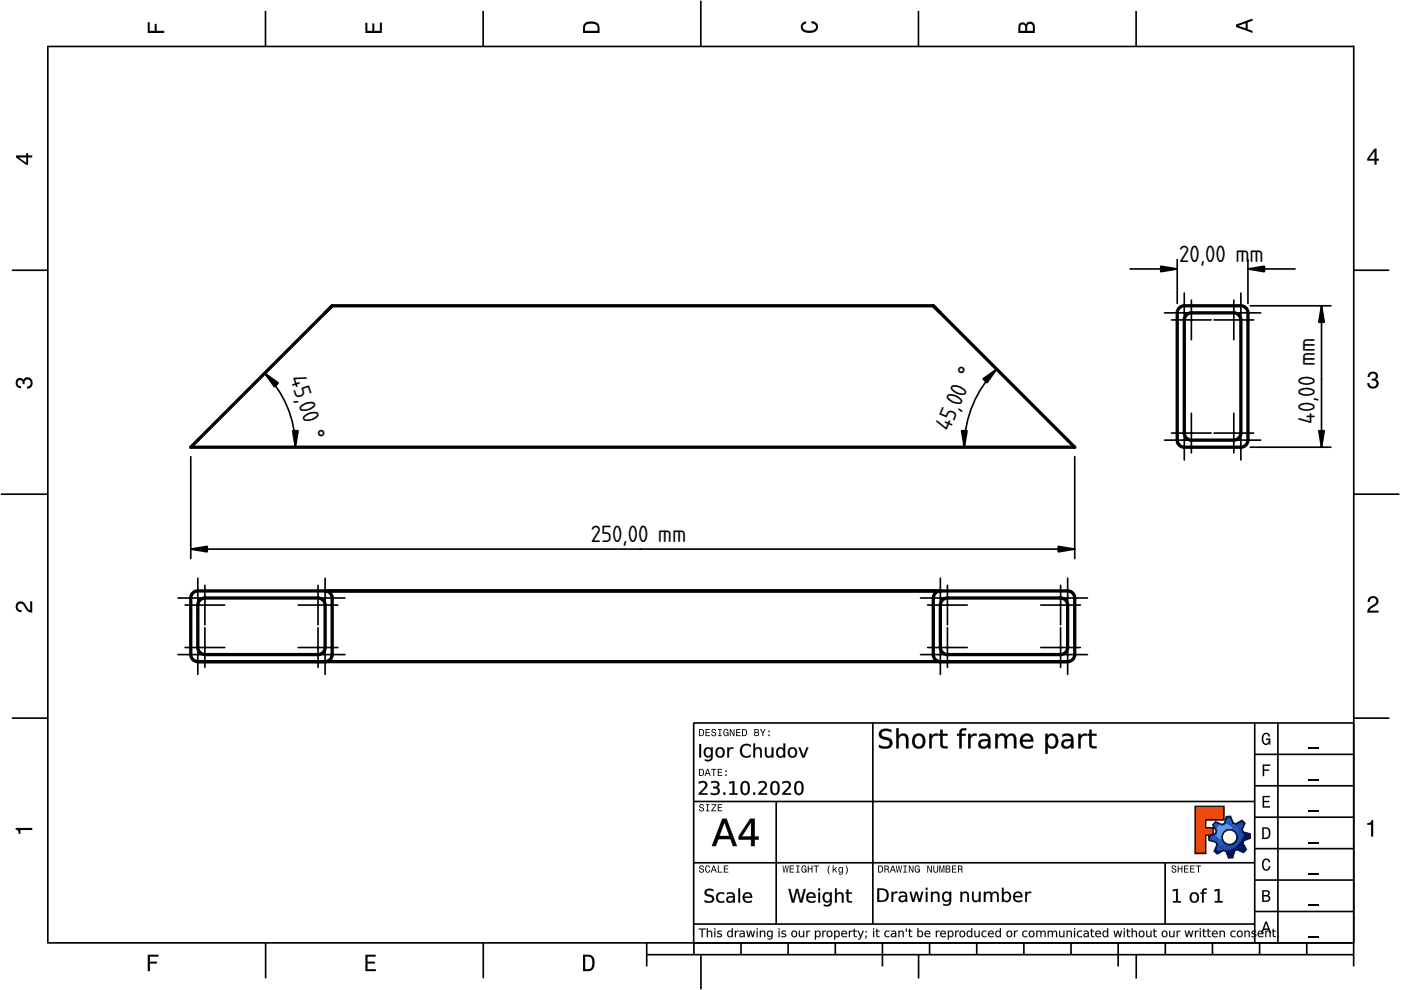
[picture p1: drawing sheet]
<svg xmlns="http://www.w3.org/2000/svg" width="297mm" height="210mm" viewBox="0 0 297 210" stroke-linecap="round" stroke-linejoin="round" font-family="sans-serif">
<defs><g id="words">
<g font-size="4.7">
<text x="250" y="55.6">20,00 m</text>
<text x="264.9" y="55.6">m</text>
<text x="61.4" y="80.2" transform="rotate(72 61.4 80.2)">45,00 °</text>
<text x="206" y="80.4" transform="rotate(-67 206 80.4)">°</text>
<text x="278.7" y="89.8" transform="rotate(-90 278.7 89.8)">40,00 mm</text>
<text x="201.3" y="91.7" transform="rotate(-67 201.3 91.7)">45,0</text>
<text x="125.3" y="115">250,00 mm</text>
</g>
</g></defs>
<g fill="none" stroke="#000" stroke-width=".35">
<path d="M10.1 9.7v190.1M10.1 9.9h277M56.3 2.3v7.5M102.4 2.3v7.5M148.6 .1v9.8M194.7 2.3v7.5M240.9 2.3v7.5M287 9.7v195.2M2.5 57.3h7.5M287.1 57.3h7.4M.2 104.8h10M287 104.8h9.7"/>
<path d="M2.5 152.3h7.5M147 153.3h140.1M147.1 153.3v49.1M185.1 153.2v42.8M266 159.9h21M266 153.3v46.7M270.9 153.3v46.7M287.1 152.3h7.4M147 169.9h119M164.6 169.9v26M266 179.9h21M266 173.3h21"/>
<path d="M266 166.6h21M10 199.9h277.1M56.3 199.9v7.5M102.5 199.9v7.5M137.1 199.9v5M147 195.9h119M147 182.9h119M157.1 199.9v2.5M167.1 199.9v2.5M177.1 199.9v2.5M187.1 199.9v5M197.1 199.9v2.5"/>
<path d="M207.1 199.9v2.5M217.1 199.9v2.5M227.1 199.9v2.5M237.1 199.9v5M247 182.9v13M247.1 199.9v2.5M257.1 199.9v2.5M266 193.3h21M266 186.6h21M267.1 199.9v2.5M277.1 199.9v2.5M137.1 202.4h150"/>
<path d="M148.6 202.6v7.2M194.8 202.4v5.1M240.9 202.4v5.1"/>
</g>
<g fill="#000">
<path d="M31.3 4.7h.4v1.8h1.1v-1.4h.4v1.4h1.6v.5h-3.5z" fill-rule="evenodd"/>
<path d="M77.5 4.8h.4v1.7h1v-1.5h.5v1.5h1.1v-1.7h.5v2.2h-3.5z" fill-rule="evenodd"/>
<path d="M124.1 4.9a2.19 2.19 0 0 0-.5 2.1h3.5v-1.2a1.42 1.42 0 0 0-1.7-1.3zM124.3 5.2a2.14 2.14 0 0 1 2.3 .3l.1 1h-2.7l.1-1z" fill-rule="evenodd"/>
<path d="M170.1 4.9l.8-.4v.5a.7 .7 0 0 0-.7 .5 .7 .7 0 0 0 .3 .8 1.69 1.69 0 0 0 2.5-.6 .9 .9 0 0 0-.9-.8v-.5a1.24 1.24 0 0 1 1.3 1.1 1.24 1.24 0 0 1-1 1.4 2.22 2.22 0 0 1-2.5-.7l-.1-.5z" fill-rule="evenodd"/>
<path d="M216.1 5l-.2 .8v1.2h3.5v-1.3a.98 .98 0 0 0-.7-1.1 .98 .98 0 0 0-1.2 .6 .84 .84 0 0 0-1.4-.2zM216.4 5.3a.54 .54 0 0 1 .7-.1 .54 .54 0 0 1 .3 .6v.7h-1.1zM217.9 5.2a.62 .62 0 0 1 .7-.1 .62 .62 0 0 1 .4 .6v.8h-1.2z" fill-rule="evenodd"/>
<path d="M262.1 5.2v.5l3.5 1.3v-.5l-1.1-.3v-1.4l1.1-.4v-.5zM262.6 5.5l1.5-.6v1.1z" fill-rule="evenodd"/>
<path d="M3.4 32.9v.5l2.1 1.5h.5v-1.5h.8v-.5h-.8v-.5h-.4v.5zM4 33.4h1.6v1.1z" fill-rule="evenodd"/>
<path d="M291.4 31.5l-1.5 2.1v.5h1.5v.8h.5v-.8h.5v-.4h-.5v-2.2zM291.4 32.1v1.6h-1.1z" fill-rule="evenodd"/>
<path d="M3.6 80.4a.86 .86 0 0 1 1.4 .1 1.06 1.06 0 0 1 1.2-.5 1.06 1.06 0 0 1 .7 1.2 1.1 1.1 0 0 1-1.2 1.2v-.4a.71 .71 0 0 0 .8-1 .71 .71 0 0 0-1.3-.1v.6h-.4a.61 .61 0 0 0-.3-.8 .61 .61 0 0 0-.8 .2 .61 .61 0 0 0 .2 .8l.6 .2v.4a1.15 1.15 0 0 1-1.2-.6 1.15 1.15 0 0 1 .3-1.3z" fill-rule="evenodd"/>
<path d="M290.3 79.1a1.08 1.08 0 0 1 1.3-.2 1.08 1.08 0 0 1 .5 1.3l-.4 .2a1.06 1.06 0 0 1 .6 1.3 1.06 1.06 0 0 1-1.2 .7 1.1 1.1 0 0 1-1.2-1.2h.4a.71 .71 0 0 0 1 .8 .71 .71 0 0 0 .1-1.3h-.6v-.4a.61 .61 0 0 0 .8-.3 .61 .61 0 0 0-.2-.8 .61 .61 0 0 0-.8 .2l-.2 .5h-.4z" fill-rule="evenodd"/>
<path d="M3.6 127.8a1.22 1.22 0 0 1 2 .7l.4 .6 .4 .3v-1.9h.4v2.4a1.8 1.8 0 0 1-1.7-1.4 .71 .71 0 0 0-.9-.5 .71 .71 0 0 0-.5 .8 .71 .71 0 0 0 .9 .6v.4a1.18 1.18 0 0 1-1.2-.6 1.18 1.18 0 0 1 .2-1.4z" fill-rule="evenodd"/>
<path d="M290.3 126.7a1.18 1.18 0 0 1 1.9 .3 1.18 1.18 0 0 1-1 1.7l-.5 .3-.3 .5h1.9v.4h-2.4a1.8 1.8 0 0 1 1.4-1.7 .71 .71 0 0 0 .5-.9 .71 .71 0 0 0-.9-.5 .71 .71 0 0 0-.5 .8h-.4z" fill-rule="evenodd"/>
<path d="M148.2 154.6v1.5h.5a.77 .77 0 0 0 .6-.8 .77 .77 0 0 0-.6-.7zM148.4 154.8a.58 .58 0 0 1 .7 .5 .58 .58 0 0 1-.7 .6zM149.6 154.6v1.5h.9v-.2h-.7v-.5h.6v-.2h-.6v-.4h.7v-.2zM151 154.7a.53 .53 0 0 0 0 .6 .53 .53 0 0 0 .6 .2 .32 .32 0 0 1-.3 .5 .32 .32 0 0 1-.3-.4h-.2a.5 .5 0 0 0 .7 .5 .5 .5 0 0 0 .1-.8l-.4-.1a.28 .28 0 0 1-.1-.4 .28 .28 0 0 1 .4-.1 .28 .28 0 0 1 .1 .3h.2a.51 .51 0 0 0-.3-.4 .51 .51 0 0 0-.5 .1zM152.3 154.6v.2h.2v1.1h-.2v.2h.7v-.2h-.3v-1.1h.3v-.2zM153.5 154.7a.81 .81 0 0 0 .5 1.4l.3-.2 .2 .2v-.8h-.6v.1h.4l-.2 .5a.6 .6 0 0 1-.5-.6 .6 .6 0 0 1 .4-.6l.2 .3h.2l-.1-.3a.53 .53 0 0 0-.8 0zM154.7 154.6v1.5h.2v-1.3l.6 1.3h.2v-1.5h-.2v1.2l-.5-1.2zM156.1 154.6v1.5h.9v-.2h-.7v-.5h.6v-.2h-.6v-.4h.7v-.2zM157.3 154.6v1.5h.5a.77 .77 0 0 0 .6-.8 .77 .77 0 0 0-.6-.7zM157.5 154.8a.58 .58 0 0 1 .7 .5 .58 .58 0 0 1-.7 .6zM159.9 154.6v1.5h.6a.42 .42 0 0 0 .5-.3 .42 .42 0 0 0-.3-.5l.2-.2-.1-.4zM160.1 154.8h.3a.23 .23 0 0 1 .3 .2 .23 .23 0 0 1-.3 .2h-.3zM160.1 155.4h.4a.26 .26 0 0 1 .3 .2 .26 .26 0 0 1-.3 .3h-.4zM161.1 154.6l.5 .9v.6h.2v-.6l.5-.9h-.2l-.4 .7-.3-.7zM162.9 155.8v.3h.3v-.3zM162.9 154.9v.3h.3v-.3z" fill-rule="evenodd"/>
<path d="M267.8 155.7a.85 .85 0 0 1 .9-.3 .85 .85 0 0 1 .6 .8h-.3l-.1-.3a.49 .49 0 0 0-.4-.3 .49 .49 0 0 0-.5 .3 1.2 1.2 0 0 0 .4 1.8 .66 .66 0 0 0 .6-.8h-.6v-.3h.9v1.3h-.1l-.1-.3-.3 .3a.85 .85 0 0 1-1.2-.7v-1.1z" fill-rule="evenodd"/>
<path d="M3.3 175.5h3.5v.5h-2.5v.8h-.3a.77 .77 0 0 0-.7-.9z" fill-rule="evenodd"/>
<path d="M148.4 170.6a.53 .53 0 0 0 0 .6 .53 .53 0 0 0 .6 .2 .32 .32 0 0 1-.3 .5 .32 .32 0 0 1-.3-.4h-.2a.5 .5 0 0 0 .7 .6 .5 .5 0 0 0 .1-.9l-.4-.1a.28 .28 0 0 1-.1-.4 .28 .28 0 0 1 .4-.1 .28 .28 0 0 1 .1 .4h.2a.51 .51 0 0 0-.3-.5 .51 .51 0 0 0-.5 .1zM149.7 170.5v.2h.2v1.1h-.2v.2h.7v-.2h-.3v-1.1h.3v-.2zM150.8 170.5v.2h.8l-.8 1.3h1.1v-.2h-.9l.9-1.3zM152.2 170.5v1.5h.9v-.2h-.7v-.5h.6v-.2h-.6v-.4h.7v-.2z" fill-rule="evenodd"/>
<path d="M148.2 163v1.5h.5a.77 .77 0 0 0 .6-.7 .77 .77 0 0 0-.6-.8zM148.4 163.2a.57 .57 0 0 1 .7 .6 .57 .57 0 0 1-.7 .5zM149.9 163l-.5 1.5h.2l.1-.4h.6l.2 .4h.2l-.6-1.5zM150 163.2l.3 .7h-.5zM150.8 163v.2h.4v1.3h.2v-1.3h.5v-.2zM152.2 163v1.5h.9v-.2h-.7v-.5h.6v-.2h-.6v-.4h.7v-.2zM153.8 164.2v.3h.3v-.3zM153.8 163.4v.3h.3v-.3z" fill-rule="evenodd"/>
<path d="M253.4 171h6.1v2.8h-3.9v1.7h1.6v1.5h-1.6v4h-2.2z" fill-rule="evenodd"/>
<path d="M257.7 174.3l-.5 .6 .7 1.3-.2 .6-1.4 .5v.9l1.5 .4 .3 .5-.7 1.4 .7 .5 1.3-.7 .6 .2 .5 1.4 .9-.1 .3-1.4 .6-.3 1.4 .6 .5-.6-.7-1.3 .2-.6 1.4-.5-.1-.9-1.4-.4-.3-.5 .6-1.4-.6-.6-1.3 .8-.6-.2-.5-1.4h-.9l-.4 1.5-.5 .2zM259.1 177.5a1.6 1.6 0 0 1 3.2 0 1.6 1.6 0 0 1-3.2 0z" fill-rule="evenodd"/>
<path d="M267.7 168.7h1.5v.3h-1.2v.8h1.1v.3h-1.1v.8h1.3v.3h-1.6z" fill-rule="evenodd"/>
<path d="M267.7 162.1h1.6v.3h-1.3v.7h1.1v.3h-1.1v1.2h-.3z" fill-rule="evenodd"/>
<path d="M267.6 175.4v2.5h.8a1.37 1.37 0 0 0 .7-2.2 1.56 1.56 0 0 0-1.5-.3zM267.9 175.7a.98 .98 0 0 1 1.2 .7 .98 .98 0 0 1-.7 1.2h-.5z" fill-rule="evenodd"/>
<path d="M289.9 174.5a.77 .77 0 0 0 .9-.6h.4v3.5h-.5v-2.5h-.8z" fill-rule="evenodd"/>
<path d="M148.4 183.6a.53 .53 0 0 0 0 .6 .53 .53 0 0 0 .6 .2 .32 .32 0 0 1-.3 .5 .32 .32 0 0 1-.3-.4h-.2a.5 .5 0 0 0 .7 .6 .5 .5 0 0 0 .1-.9l-.4-.1a.28 .28 0 0 1-.1-.4 .28 .28 0 0 1 .4-.1 .28 .28 0 0 1 .1 .4h.2a.51 .51 0 0 0-.3-.5 .51 .51 0 0 0-.5 .1zM149.6 183.7l-.1 .2a.67 .67 0 0 0 .1 .9 .67 .67 0 0 0 .8 .1l.2-.4h-.2l-.2 .3a.6 .6 0 0 1-.5-.5 .6 .6 0 0 1 .4-.6l.3 .3h.2l-.2-.4a.5 .5 0 0 0-.8 .1zM151.2 183.5l-.5 1.5h.2l.1-.4h.6l.2 .4h.2l-.6-1.5zM151.3 183.7l.3 .7h-.5zM152.2 183.5v1.5h1v-.2h-.8v-1.3zM153.5 183.5v1.5h.9v-.2h-.7v-.5h.6v-.2h-.6v-.4h.7v-.2z" fill-rule="evenodd"/>
<path d="M165.9 183.5l.3 1.5h.1l.3-1.3 .2 1.3h.2l.2-1.5h-.1l-.2 1.3-.2-1.3h-.2l-.2 1.3-.2-1.3zM167.4 183.5v1.5h1v-.2h-.8v-.5h.7v-.2h-.7v-.4h.7v-.2zM168.8 183.5v.2h.3v1.1h-.3v.2h.7v-.2h-.2v-1.1h.2v-.2zM170.1 183.7a.82 .82 0 0 0 .5 1.3l.3-.2 .1 .2v-.8h-.5v.2h.3l-.2 .4a.6 .6 0 0 1-.5-.5 .6 .6 0 0 1 .5-.6l.2 .3h.2l-.2-.4a.53 .53 0 0 0-.7 .1zM171.3 183.5v1.5h.2v-.7h.6v.7h.2v-1.5h-.2v.6h-.6v-.6zM172.5 183.5v.2h.5v1.3h.2v-1.3h.4v-.2zM175.8 183.5a1.35 1.35 0 0 0 .2 1.9 1.84 1.84 0 0 1 0-1.9zM176.5 183.5v1.5h.2v-.4l.2-.2 .4 .6h.2l-.4-.7 .4-.5h-.2l-.6 .6v-.9zM177.9 184a.59 .59 0 0 0-.2 .7 .59 .59 0 0 0 .7 .3l.1-.2a.31 .31 0 0 1-.1 .5 .31 .31 0 0 1-.4-.2h-.2a.47 .47 0 0 0 .5 .4 .47 .47 0 0 0 .4-.5v-1.2h-.2v.2l-.3-.2zM178 184.1l.1-.1a.42 .42 0 0 1 .4 .4 .42 .42 0 0 1-.4 .5l-.1-.3zM179.3 183.5a1.85 1.85 0 0 1 0 1.9 1.22 1.22 0 0 0 0-1.9z" fill-rule="evenodd"/>
<path d="M186.2 183.5v1.5h.5a.77 .77 0 0 0 .6-.7 .77 .77 0 0 0-.6-.8zM186.4 183.7a.58 .58 0 0 1 .6 .6 .58 .58 0 0 1-.6 .5zM187.5 183.5v1.5h.2v-.6a.45 .45 0 0 1 .5 .1 .45 .45 0 0 1 .1 .5h.2l-.2-.7a.42 .42 0 0 0 .1-.5 .42 .42 0 0 0-.4-.3zM187.7 183.7h.2a.26 .26 0 0 1 .4 .3 .26 .26 0 0 1-.4 .2h-.2zM189.2 183.5l-.6 1.5h.2l.2-.4h.6l.1 .4h.2l-.5-1.5zM189.3 183.7l.2 .7h-.4zM189.9 183.5l.3 1.5h.2l.2-1.3 .2 1.3h.2l.3-1.5h-.2l-.2 1.3-.2-1.3h-.2l-.2 1.3-.2-1.3zM191.5 183.5v.2h.3v1.1h-.3v.2h.8v-.2h-.3v-1.1h.3v-.2zM192.7 183.5v1.5h.2v-1.2l.5 1.2h.3v-1.5h-.2v1.2l-.6-1.2zM194.1 183.7a.81 .81 0 0 0 .5 1.3l.3-.2 .1 .2v-.8h-.5v.2h.3l-.2 .4a.6 .6 0 0 1-.5-.5 .6 .6 0 0 1 .5-.6l.2 .3h.2l-.2-.4a.53 .53 0 0 0-.7 .1zM196.6 183.5v1.5h.2v-1.2l.6 1.2h.2v-1.5h-.2v1.2l-.6-1.2zM197.9 183.5v.9a.52 .52 0 0 0 .5 .6 .52 .52 0 0 0 .5-.6v-.9h-.2v.9a.33 .33 0 0 1-.3 .5 .33 .33 0 0 1-.3-.5v-.9zM199.2 183.5v1.5h.1v-1.4l.3 1.4h.2l.3-1.4v1.4h.1v-1.5h-.2l-.3 1.3-.3-1.3zM200.5 183.5v1.5h.6a.42 .42 0 0 0 .4-.3 .42 .42 0 0 0-.2-.5l.2-.2-.1-.4zM200.7 183.7h.3a.23 .23 0 0 1 .3 .2 .23 .23 0 0 1-.3 .2h-.3zM200.7 184.3h.3a.26 .26 0 0 1 .3 .3 .26 .26 0 0 1-.3 .2h-.3zM201.8 183.5v1.5h1v-.2h-.8v-.5h.7v-.2h-.7v-.4h.8v-.2zM203.1 183.5v1.5h.2v-.6a.45 .45 0 0 1 .5 .1 .45 .45 0 0 1 .1 .5h.2l-.2-.7a.42 .42 0 0 0 .1-.5 .42 .42 0 0 0-.4-.3zM203.3 183.7h.3a.26 .26 0 0 1 .3 .3 .26 .26 0 0 1-.4 .2h-.2z" fill-rule="evenodd"/>
<path d="M248.5 183.6a.53 .53 0 0 0 0 .6 .53 .53 0 0 0 .6 .2 .32 .32 0 0 1-.2 .5 .32 .32 0 0 1-.3-.4h-.2a.5 .5 0 0 0 .6 .6 .5 .5 0 0 0 .2-.9l-.4-.1a.28 .28 0 0 1-.1-.4 .28 .28 0 0 1 .3-.1 .28 .28 0 0 1 .2 .4h.2a.51 .51 0 0 0-.3-.5 .51 .51 0 0 0-.6 .1zM249.7 183.5v1.5h.2v-.7h.6v.7h.2v-1.5h-.2v.6h-.6v-.6zM251 183.5v1.5h1v-.2h-.8v-.5h.7v-.2h-.7v-.4h.8v-.2zM252.3 183.5v1.5h1v-.2h-.8v-.5h.7v-.2h-.7v-.4h.8v-.2zM253.5 183.5v.2h.5v1.3h.2v-1.3h.5v-.2z" fill-rule="evenodd"/>
<path d="M268.3 195.4l-1 2.5h.4l.2-.7h1l.3 .7h.3l-.9-2.5zM268.4 195.8l.4 1.1h-.7z" fill-rule="evenodd"/>
<path d="M267.6 188.7v2.5h1a.7 .7 0 0 0 .7-.5 .7 .7 0 0 0-.4-.8 .61 .61 0 0 0 .3-.8 .61 .61 0 0 0-.7-.4zM267.9 189h.6a.38 .38 0 0 1 .4 .4 .38 .38 0 0 1-.5 .4h-.5zM267.9 190.1h.6a.44 .44 0 0 1 .5 .4 .44 .44 0 0 1-.5 .4h-.6z" fill-rule="evenodd"/>
<path d="M267.8 182.3a.85 .85 0 0 1 .9-.3 .85 .85 0 0 1 .6 .8h-.3l-.1-.2a.47 .47 0 0 0-.4-.3 .47 .47 0 0 0-.4 .3 1.21 1.21 0 0 0 .4 1.7 .64 .64 0 0 0 .5-.7h.4a.89 .89 0 0 1-.8 1 .89 .89 0 0 1-1-.7v-1.1z" fill-rule="evenodd"/>
<path d="M31.3 202.4h2.3v.4h-1.8v1.1h1.5v.4h-1.5v1.6h-.5z" fill-rule="evenodd"/>
<path d="M77.5 202.4h2.1v.4h-1.7v1.1h1.6v.4h-1.6v1.2h1.8v.4h-2.2z" fill-rule="evenodd"/>
<path d="M123.6 202.4v3.5h1.2a1.42 1.42 0 0 0 1.3-1.7 1.38 1.38 0 0 0-1.3-1.8zM124.1 202.8l1 .1a1.89 1.89 0 0 1 0 2.5l-1 .1z" fill-rule="evenodd"/>
</g>
<path d="M277.3 158.6h2.2M277.3 178.6h2.2M277.3 172h2.2M277.3 165.3h2.2M277.3 198.6h2.2M277.3 192h2.2M277.3 185.3h2.2" fill="none" stroke="#000" stroke-width=".25"/>
<g fill="#000">
<path d="M148.2 157.8h.4v2.8h-.4zM149.7 158.9a.77 .77 0 0 0-.1 1 .77 .77 0 0 0 .9 .3 .75 .75 0 0 0 .3-1 .75 .75 0 0 0-1.1-.3zM149.4 158.7l.7-.3 .4 .1 .3 .3v-.3h.3v1.8a1.08 1.08 0 0 1-1.6 1v-.3a.78 .78 0 0 0 .9 .1 .78 .78 0 0 0 .4-.9 .87 .87 0 0 1-1.1 .3 .87 .87 0 0 1-.5-1zM152.2 158.9a.79 .79 0 0 0-.1 1 .79 .79 0 0 0 .9 .4 .8 .8 0 0 0 .3-1 .8 .8 0 0 0-1-.5zM151.6 159.5a1.07 1.07 0 0 1 2.1 0 1.07 1.07 0 0 1-2.1 0zM154.2 158.5h.4v.3l.4-.3 .4-.1v.4a.62 .62 0 0 0-.6 .1 .62 .62 0 0 0-.2 .6v1.1h-.4zM157.3 158.1a1.57 1.57 0 0 1 1.9-.1v.4a1.11 1.11 0 0 0-1.6 0 1.11 1.11 0 0 0 0 1.6 1.11 1.11 0 0 0 1.6 0v.4a1.49 1.49 0 0 1-2.1-.2 1.49 1.49 0 0 1 .2-2.1zM159.7 157.6h.4v1.2a.77 .77 0 0 1 .9-.3 .77 .77 0 0 1 .5 .8v1.3h-.3v-1.3a.55 .55 0 0 0-.6-.6 .55 .55 0 0 0-.5 .7v1.2h-.4zM162.2 158.5h.3v1.3a.55 .55 0 0 0 .6 .6 .55 .55 0 0 0 .5-.7v-1.2h.4v2.1h-.4v-.3a.77 .77 0 0 1-.9 .3 .77 .77 0 0 1-.5-.8zM164.8 158.7l.6-.3 .4 .1 .3 .3v-1.2h.4v3h-.4v-.3a.87 .87 0 0 1-1.1 .3 .87 .87 0 0 1-.4-1.1zM165.2 158.8a.8 .8 0 0 0-.3 1 .8 .8 0 0 0 .9 .5 .8 .8 0 0 0 .3-1 .8 .8 0 0 0-.9-.5zM167.6 158.9a.79 .79 0 0 0-.2 1 .79 .79 0 0 0 .9 .4 .8 .8 0 0 0 .3-1 .8 .8 0 0 0-.9-.5zM166.9 159.5a1.1 1.1 0 0 1 2.2 0 1.1 1.1 0 0 1-2.2 0zM169.3 158.5h.4l.6 1.8 .7-1.8h.4l-.8 2.1h-.5z"/>
<path d="M148.2 157.7h.5v2.9h-.5zM148.2 157.8v2.8h.4v-2.8zM149.7 158.9a.74 .74 0 0 0-.1 1 .74 .74 0 0 0 .9 .3 .72 .72 0 0 0 .2-1 .72 .72 0 0 0-1-.3zM149.7 158.9a.69 .69 0 0 1 .9 0 .69 .69 0 0 1 .2 .9 .63 .63 0 0 1-.8 .5 .63 .63 0 0 1-.5-.8zM149.4 158.7a.79 .79 0 0 1 1.4 .1l-.1-.4h.4v1.9a1.14 1.14 0 0 1-1.7 1v-.4a.77 .77 0 0 0 .9 .1 .77 .77 0 0 0 .4-.8h.1a.81 .81 0 0 1-.8 .4 .81 .81 0 0 1-.7-.5l-.1-.9zM149.5 158.7a1.04 1.04 0 0 0-.2 1.3 1.04 1.04 0 0 0 1.2 .5l.3-.4a.8 .8 0 0 1-.3 1 .8 .8 0 0 1-1-.1v.3a1.05 1.05 0 0 0 1.6-1v-1.8h-.3v.4a.78 .78 0 0 0-1.3-.2zM152.4 158.8a.77 .77 0 0 0-.3 1 .77 .77 0 0 0 .9 .4 .77 .77 0 0 0 .3-.9 .77 .77 0 0 0-.9-.5zM152.2 158.9a.7 .7 0 0 1 .9 0 .7 .7 0 0 1 .2 .9 .64 .64 0 0 1-.8 .6 .64 .64 0 0 1-.5-.9zM151.6 159.5a1.1 1.1 0 0 1 2.2 0 1.1 1.1 0 0 1-2.2 0zM151.6 159.5a1.05 1.05 0 0 0 2.1 0 1.05 1.05 0 0 0-2.1 0zM154.2 158.4h.4v.4l.2-.3 .7-.1-.1 .4a.59 .59 0 0 0-.6 .1 .59 .59 0 0 0-.2 .6v1.1h-.4zM154.2 158.5v2.1h.4l-.1-1.1a.62 .62 0 0 1 .3-.7 .62 .62 0 0 1 .6 0v-.3a.79 .79 0 0 0-.9 .4l.1-.4zM157.2 158.1a1.55 1.55 0 0 1 2-.1v.5a1.12 1.12 0 0 0-1.5-.2 1.12 1.12 0 0 0-.3 1.5 1.11 1.11 0 0 0 1.8 .1v.5a1.51 1.51 0 0 1-2.1-.2 1.51 1.51 0 0 1 .1-2.1zM157.3 158.1a1.46 1.46 0 0 0-.1 2 1.46 1.46 0 0 0 2 .3v-.4a1.15 1.15 0 0 1-1.6 .1 1.15 1.15 0 0 1-.2-1.6 1.11 1.11 0 0 1 1.8-.1v-.4a1.54 1.54 0 0 0-1.9 .1zM159.7 157.6h.4v1.2a.78 .78 0 0 1 .9-.4 .78 .78 0 0 1 .5 .9v1.3h-.4v-1.3a.52 .52 0 0 0-.5-.5 .52 .52 0 0 0-.5 .6v1.2h-.4zM159.7 157.6v3h.4v-1.2a.58 .58 0 0 1 .5-.7 .58 .58 0 0 1 .6 .6v1.3h.3v-1.3a.75 .75 0 0 0-.5-.8 .75 .75 0 0 0-.9 .4v-1.3zM162.2 158.4h.4v1.4a.52 .52 0 0 0 .5 .5 .52 .52 0 0 0 .5-.6v-1.3h.4v2.2h-.4v-.3a.78 .78 0 0 1-.9 .3 .78 .78 0 0 1-.5-.8zM162.2 158.5v1.3a.75 .75 0 0 0 .5 .8 .75 .75 0 0 0 1-.4l-.1 .4h.4v-2.1h-.4l.1 1.2a.58 .58 0 0 1-.6 .7 .58 .58 0 0 1-.6-.6v-1.3zM164.8 158.7a.78 .78 0 0 1 1.3 .1v-1.2h.4v3h-.4v-.3a.8 .8 0 0 1-.8 .4 .8 .8 0 0 1-.7-.6v-.9zM164.8 158.7a1.06 1.06 0 0 0-.2 1.3 1.06 1.06 0 0 0 1.2 .5l.3-.3v.4h.4v-3h-.4v1.3a.77 .77 0 0 0-1.3-.2zM165.2 158.8a.78 .78 0 0 0-.3 1 .78 .78 0 0 0 .9 .4 .78 .78 0 0 0 .3-.9 .78 .78 0 0 0-.9-.5zM165.2 158.8a.83 .83 0 0 1 1 .5 .83 .83 0 0 1-.5 1.1 .87 .87 0 0 1-.8-.6 .87 .87 0 0 1 .3-1zM167.7 158.8a.77 .77 0 0 0-.3 1 .77 .77 0 0 0 .9 .4 .77 .77 0 0 0 .3-.9 .77 .77 0 0 0-.9-.5zM167.5 158.9a.7 .7 0 0 1 1 0 .7 .7 0 0 1 .1 .9 .64 .64 0 0 1-.7 .6 .64 .64 0 0 1-.5-.9zM166.9 159.5a1.1 1.1 0 0 1 2.2 0 1.1 1.1 0 0 1-2.2 0zM167 159.5a1.05 1.05 0 0 0 2.1 0 1.05 1.05 0 0 0-2.1 0zM169.3 158.4h.4l.6 1.9 .7-1.9h.4l-.8 2.2h-.5zM169.3 158.5l.8 2.1h.5l.8-2.1h-.4l-.7 1.8-.6-1.8z"/>
<path d="M186.7 154.8a2.63 2.63 0 0 1 2.3-.1v.6a1.59 1.59 0 0 0-2.1 .1l.1 .5 .2 .2a2.33 2.33 0 0 1 2 1.1 1.31 1.31 0 0 1-1.7 1.5l-1.1-.2v-.6a1.88 1.88 0 0 0 2.1 .1 .72 .72 0 0 0 0-.8 .72 .72 0 0 0-.7-.3 1.23 1.23 0 0 1-1.2-.5 1.23 1.23 0 0 1-.1-1.3zM190 154.4h.5v1.7a1.11 1.11 0 0 1 1.4-.5 1.11 1.11 0 0 1 .7 1.2v1.9h-.5v-1.9a.79 .79 0 0 0-.8-.8 .79 .79 0 0 0-.8 .9v1.8h-.5zM194.2 156.3a1.18 1.18 0 0 0-.3 1.3 1.18 1.18 0 0 0 1.1 .7 1.29 1.29 0 0 0 .7-1.3 1.29 1.29 0 0 0-.9-1zM193.8 156a1.46 1.46 0 0 1 1.8-.3 1.46 1.46 0 0 1 .6 1.8 1.43 1.43 0 0 1-1.8 1.2 1.43 1.43 0 0 1-1-1.9zM197 155.6h.5v.5a1.2 1.2 0 0 1 1.3-.5v.5a.89 .89 0 0 0-.9 .1 .89 .89 0 0 0-.4 .8v1.7h-.5zM199.4 154.7h.5v.9h1v.4h-1v2l.3 .2h.7v.5h-.5a.83 .83 0 0 1-1-1v-1.7h-.4v-.4h.4zM203.6 154.6l.5-.2h.8v.4l-.8 .1-.2 .2v.5h.8v.4h-.8v2.7h-.5v-2.7h-.5v-.4h.5zM205.3 155.6h.5v.5a1.2 1.2 0 0 1 1.3-.5v.5a.89 .89 0 0 0-1 .1 .89 .89 0 0 0-.3 .8v1.7h-.5zM208 157.4a.72 .72 0 0 0 .5 1 .72 .72 0 0 0 .9-.6l.1-.7-1.2 .1zM207.6 155.7h.2a1.45 1.45 0 0 1 2.2 1.2v1.8h-.5v-.5a1.05 1.05 0 0 1-1.7 .3 1.05 1.05 0 0 1 .4-1.7l1.3-.1a1.1 1.1 0 0 0-1.9-.5zM211 155.6h.5v.5a1.04 1.04 0 0 1 1-.6 1.04 1.04 0 0 1 .9 .7 1.08 1.08 0 0 1 1.3-.6 1.08 1.08 0 0 1 .8 1.2v1.9h-.5v-1.9a.76 .76 0 0 0-.8-.8 .76 .76 0 0 0-.7 .9v1.8h-.5v-1.9a.76 .76 0 0 0-.8-.8 .76 .76 0 0 0-.7 .9v1.8h-.5zM216.6 156a1.41 1.41 0 0 1 1.8-.3 1.41 1.41 0 0 1 .7 1.6h-2.3a1.26 1.26 0 0 0 2 .8l.2-.1v.5a1.73 1.73 0 0 1-2.2-.1 1.73 1.73 0 0 1-.3-2.2zM217.1 156.2l-.3 .7h1.8a.87 .87 0 0 0-.5-.9 .87 .87 0 0 0-1 .2zM221.6 155.6h.5v.5a1.25 1.25 0 0 1 1.6-.4 1.25 1.25 0 0 1 .7 1.4 1.25 1.25 0 0 1-.7 1.5 1.25 1.25 0 0 1-1.6-.4v1.6h-.5zM222.5 156.1a1.32 1.32 0 0 0 .5 2.2 1.25 1.25 0 0 0 .8-1.2 1.25 1.25 0 0 0-.8-1.2zM225.6 157.4a.72 .72 0 0 0 .5 1 .72 .72 0 0 0 .9-.6l.1-.7-1.2 .1zM225.2 155.7h.2a1.45 1.45 0 0 1 2.2 1.2v1.8h-.5v-.5a1.05 1.05 0 0 1-1.7 .3 1.05 1.05 0 0 1 .4-1.7l1.3-.1a1.1 1.1 0 0 0-1.9-.5zM228.6 155.6h.5v.5a1.2 1.2 0 0 1 1.3-.5v.5a.89 .89 0 0 0-.9 .1 .89 .89 0 0 0-.4 .8v1.7h-.5zM230.9 154.7h.6v.9h1v.4h-1v2l.3 .2h.7v.5h-.5a.83 .83 0 0 1-1.1-1v-1.7h-.3v-.4h.3z"/>
<path d="M186.7 154.8a2.63 2.63 0 0 1 2.3-.1v.6l-.3-.1a1.42 1.42 0 0 0-1.8 .2 .84 .84 0 0 0 1.1 .9 1.24 1.24 0 0 1 1.2 1.5 1.24 1.24 0 0 1-1.6 1l-1.3-.3 .1-.6a1.67 1.67 0 0 0 2.2-.1l-.1-.6-.7-.3a1.22 1.22 0 0 1-1.3-.6 1.22 1.22 0 0 1 .2-1.5zM186.7 154.8a1.09 1.09 0 0 0-.3 1.3 1.09 1.09 0 0 0 1.1 .7 .82 .82 0 0 1 1 .3 .82 .82 0 0 1-.1 1 2.04 2.04 0 0 1-2-.2v.6h.2a2.23 2.23 0 0 0 2.5-.5 1.32 1.32 0 0 0-1.4-1.7 .7 .7 0 0 1-.8-.8 .7 .7 0 0 1 .9-.6l1.2 .4v-.6l-.5-.1a2.31 2.31 0 0 0-1.8 .2zM190 154.4h.6l-.1 1.7a1.12 1.12 0 0 1 1.4-.5 1.12 1.12 0 0 1 .7 1.2v1.9h-.5v-1.9a.76 .76 0 0 0-.8-.8 .76 .76 0 0 0-.7 .9v1.8h-.6zM190 154.4v4.3h.5v-1.8a.82 .82 0 0 1 .8-1 .82 .82 0 0 1 .8 .9v1.9h.5v-1.9a1.09 1.09 0 0 0-.8-1.2 1.09 1.09 0 0 0-1.3 .6v-1.8zM194.3 156.1a1.27 1.27 0 0 0 .5 2.2 1.21 1.21 0 0 0 .8-1.2 1.21 1.21 0 0 0-.8-1.1zM194.1 156.3a.91 .91 0 0 1 1.2-.2 .91 .91 0 0 1 .4 1 .94 .94 0 0 1-.9 1.2 .94 .94 0 0 1-.9-1.2zM193.7 155.9a1.49 1.49 0 0 1 1.9-.2 1.49 1.49 0 0 1 .6 1.8 1.46 1.46 0 0 1-1.8 1.2 1.46 1.46 0 0 1-1-1.9zM193.8 156a1.61 1.61 0 0 0-.3 1.8 1.61 1.61 0 0 0 1.6 .9 1.66 1.66 0 0 0 1.1-1.6 1.66 1.66 0 0 0-1.1-1.5l-.9 .1zM197 155.6h.6l-.1 .5a1.12 1.12 0 0 1 1.3-.6v.6a.87 .87 0 0 0-.9 .1 .87 .87 0 0 0-.3 .8v1.7h-.6zM197 155.6v3.1h.5v-1.7a.92 .92 0 0 1 .4-.9 .92 .92 0 0 1 .9-.1v-.4h-.1a1.11 1.11 0 0 0-1.2 .6v-.6zM199.3 154.7h.6v.9h1v.4h-1v2l.2 .2h.8v.5a1.21 1.21 0 0 1-1.5-.7v-2h-.4v-.4h.4zM199.4 154.7v.9h-.4v.4h.4v1.7a.81 .81 0 0 0 1 .9l.5 .1v-.5l-.7 .1-.3-.3-.1-2h1.1v-.4h-1.1l.1-.9zM203.6 154.6l.5-.2h.8v.5h-.7l-.2 .2-.1 .5h.9v.4h-.9v2.7h-.5v-2.7h-.5v-.4h.5v-.5zM203.7 154.7l-.3 .9h-.5v.4h.5v2.7h.5v-2.7h.8v-.4h-.8a.58 .58 0 0 1 .5-.8h.5v-.4l-.8 .1zM205.2 155.6h.6v.5a1.12 1.12 0 0 1 1.3-.6v.6a.87 .87 0 0 0-1 .1 .87 .87 0 0 0-.3 .8v1.7h-.6zM205.3 155.6v3.1h.5l-.1-1.7a.92 .92 0 0 1 .4-.9 .92 .92 0 0 1 1-.1v-.4h-.2a1.11 1.11 0 0 0-1.2 .6l.1-.6zM208 157.4a.69 .69 0 0 0 .5 .9 .69 .69 0 0 0 .9-.5l.1-.7-1.1 .1zM208 157.4l.3-.2 1.2-.1a.9 .9 0 0 1-.4 1.1 .9 .9 0 0 1-1.2-.3zM207.6 155.7l.2-.1a1.48 1.48 0 0 1 2.2 1.3v1.8h-.5v-.5a1.1 1.1 0 0 1-1.4 .6 1.1 1.1 0 0 1-.7-1.4 1.1 1.1 0 0 1 1.4-.7h.7a1.07 1.07 0 0 0-1.9-.5zM207.6 155.7v.5l.2-.1a1.08 1.08 0 0 1 1.7 .7 1.72 1.72 0 0 0-2 .7 1.08 1.08 0 0 0 .7 1.2 1.08 1.08 0 0 0 1.3-.6v.6h.5v-1.8a1.47 1.47 0 0 0-2.4-1.1zM211 155.6h.6l-.1 .5a1.03 1.03 0 0 1 1-.6 1.03 1.03 0 0 1 .9 .7 1.1 1.1 0 0 1 1.4-.7 1.1 1.1 0 0 1 .7 1.3v1.9h-.6v-1.9a.73 .73 0 0 0-.7-.8 .73 .73 0 0 0-.7 .9v1.8h-.5v-1.9a.73 .73 0 0 0-.8-.8 .73 .73 0 0 0-.6 .9v1.8h-.6zM211 155.6v3.1h.5v-1.8a.78 .78 0 0 1 .7-1 .78 .78 0 0 1 .8 .9v1.9h.5v-1.8a.78 .78 0 0 1 .7-1 .78 .78 0 0 1 .8 .9v1.9h.5v-1.9a1.06 1.06 0 0 0-.8-1.2 1.06 1.06 0 0 0-1.3 .7 1.02 1.02 0 0 0-.9-.7 1.02 1.02 0 0 0-1 .6v-.6zM216.6 156a1.43 1.43 0 0 1 1.8-.4 1.43 1.43 0 0 1 .7 1.7l-2.3-.1a1.23 1.23 0 0 0 2 .9l.2-.1v.5a1.76 1.76 0 0 1-2.3-.2 1.76 1.76 0 0 1-.1-2.3zM216.7 156a1.67 1.67 0 0 0-.1 2.2 1.67 1.67 0 0 0 2.2 .3h.2v-.4a1.63 1.63 0 0 1-2.1-.3l-.2-.6 2.3 .1a1.38 1.38 0 0 0-.6-1.6 1.38 1.38 0 0 0-1.7 .3zM217.1 156.2l-.3 .7h1.7a.84 .84 0 0 0-.5-.9 .84 .84 0 0 0-.9 .2zM217.1 156.2a.88 .88 0 0 1 1-.2 .88 .88 0 0 1 .5 .9h-1.9zM221.6 155.6h.6l-.1 .5a1.15 1.15 0 0 1 1.1-.6 1.15 1.15 0 0 1 1 .7 1.62 1.62 0 0 1-1.3 2.5l-.4-.1-.4-.4 .1 1.6h-.6zM221.6 155.6v4.2h.5v-1.7a1.22 1.22 0 0 0 1.5 .5 1.22 1.22 0 0 0 .7-1.5 1.22 1.22 0 0 0-.7-1.4 1.22 1.22 0 0 0-1.5 .5v-.6zM222.5 156.1a1.29 1.29 0 0 0 .5 2.2 1.22 1.22 0 0 0 .8-1.2 1.22 1.22 0 0 0-.8-1.1zM222.5 156.1a.92 .92 0 0 1 1.1 0 .92 .92 0 0 1 .3 1 .93 .93 0 0 1-.9 1.2 .93 .93 0 0 1-.9-1.2l.1-.6zM225.6 157.4a.69 .69 0 0 0 .5 .9 .69 .69 0 0 0 .9-.5l.1-.7-1.1 .1zM225.6 157.4l.3-.2 1.2-.1a.9 .9 0 0 1-.4 1.1 .9 .9 0 0 1-1.2-.3zM225.2 155.7l.2-.1a1.48 1.48 0 0 1 2.2 1.3v1.8h-.5v-.5a1.1 1.1 0 0 1-1.4 .6 1.1 1.1 0 0 1-.7-1.4 1.1 1.1 0 0 1 1.4-.7h.7a1.07 1.07 0 0 0-1.9-.5zM225.2 155.7v.5l.2-.1a1.08 1.08 0 0 1 1.7 .7 1.72 1.72 0 0 0-2 .7 1.08 1.08 0 0 0 .7 1.2 1.08 1.08 0 0 0 1.3-.6v.6h.5v-1.8a1.47 1.47 0 0 0-2.4-1.1zM228.6 155.6h.6l-.1 .5a1.12 1.12 0 0 1 1.3-.6v.6a.87 .87 0 0 0-.9 .1 .87 .87 0 0 0-.3 .8v1.7h-.6zM228.6 155.6v3.1h.5v-1.7a.92 .92 0 0 1 .3-.9 .92 .92 0 0 1 1-.1v-.4h-.1a1.11 1.11 0 0 0-1.2 .6v-.6zM230.9 154.7h.6v.9h1v.4h-1v2l.2 .2h.8v.5a1.21 1.21 0 0 1-1.6-.7v-2h-.3v-.4h.3zM230.9 154.7l.1 .9h-.4v.4h.4v1.7a.81 .81 0 0 0 1 .9l.5 .1v-.5l-.7 .1-.3-.3-.1-2h1.1v-.4h-1.1l.1-.9z"/>
<path d="M148.2 165.8a1.09 1.09 0 0 1 1.1-.2 1.09 1.09 0 0 1 .7 1l-.3 .5-1.1 1.1h1.4v.3h-1.8v-.3l.6-.6a1.24 1.24 0 0 0 .6-1.5 1.15 1.15 0 0 0-1.2 .1zM150.8 165.7a1.17 1.17 0 0 1 1.7 .6l-.1 .4-.4 .3a.85 .85 0 0 1 .6 1 .85 .85 0 0 1-1.1 .6l-.8-.2v-.3a.88 .88 0 0 0 .9 .2 .88 .88 0 0 0 .6-.8l-.3-.3-.7-.1v-.3h.4a.5 .5 0 0 0 .5-.6 .5 .5 0 0 0-.7-.3l-.6 .2zM153.4 168h.4v.5h-.4zM154.6 165.8l1.1-.2v2.6h.6v.3h-1.6v-.3h.6v-2.2l-.7 .1zM157.6 166a1.96 1.96 0 0 0 .2 2.2l.2 .1a1.34 1.34 0 0 0 .5-1.9l-.3-.5zM157.4 165.8a.99 .99 0 0 1 1.1 0 .99 .99 0 0 1 .5 .9 1.29 1.29 0 0 1-1.3 1.8 1.93 1.93 0 0 1-.3-2.7zM159.7 168h.4v.5h-.4zM160.8 165.8a1.09 1.09 0 0 1 1.1-.2 1.09 1.09 0 0 1 .7 1l-.3 .5-1 1.1h1.3v.3h-1.8v-.3l.6-.6a1.24 1.24 0 0 0 .7-1.5 1.15 1.15 0 0 0-1.3 .1zM164 166a1.96 1.96 0 0 0 .1 2.2l.2 .1a1.34 1.34 0 0 0 .5-1.9l-.3-.5zM163.8 165.8a.99 .99 0 0 1 1 0 .99 .99 0 0 1 .5 .9 1.29 1.29 0 0 1-1.3 1.8 1.93 1.93 0 0 1-.2-2.7zM165.9 165.8a1.09 1.09 0 0 1 1.1-.2 1.09 1.09 0 0 1 .7 1l-.3 .5-1.1 1.1h1.4v.3h-1.8v-.3l.6-.6a1.24 1.24 0 0 0 .6-1.5 1.15 1.15 0 0 0-1.2 .1zM169 166a1.96 1.96 0 0 0 .2 2.2l.2 .1a1.34 1.34 0 0 0 .5-1.9l-.3-.5zM168.8 165.8a.99 .99 0 0 1 1.1 0 .99 .99 0 0 1 .5 .9 1.29 1.29 0 0 1-1.3 1.8 1.93 1.93 0 0 1-.3-2.7z"/>
<path d="M148.1 165.8h.1a1.12 1.12 0 0 1 1.1-.2 1.12 1.12 0 0 1 .7 1l-.3 .5-1.1 1.1h1.4v.3h-1.9a1.93 1.93 0 0 1 1-1.3 .66 .66 0 0 0 .4-1 .66 .66 0 0 0-1-.1l-.4 .1zM148.2 165.8v.3a.86 .86 0 0 1 1.4 .3l-.2 .6-1.2 1.2v.3h1.8v-.3h-1.4l1-1.1a.91 .91 0 0 0 .1-1.3 .91 .91 0 0 0-1.2-.1zM150.8 165.7a1.44 1.44 0 0 1 1.7 .4 .63 .63 0 0 1-.5 .9 .81 .81 0 0 1 .6 .9 .81 .81 0 0 1-.8 .7l-1.1-.1v-.5a.98 .98 0 0 0 1.5-.3l-.3-.5h-.7v-.4h.4a.47 .47 0 0 0 .5-.6 .47 .47 0 0 0-.7-.2l-.6 .1zM150.8 165.7v.3a.96 .96 0 0 1 1.4 .4l-.3 .4h-.7v.3a.66 .66 0 0 1 1 .6 .66 .66 0 0 1-.9 .6l-.6-.2v.3a1.24 1.24 0 0 0 1.9-.7l-.2-.5-.4-.2a.75 .75 0 0 0 .4-1 .75 .75 0 0 0-1-.4zM153.3 168h.5v.5h-.5zM153.4 168v.5h.4v-.5zM154.6 165.8l1.1-.2v2.6h.7v.3h-1.8v-.3h.7v-2.2l-.7 .2zM154.6 165.8v.3l.7-.1v2.2h-.6v.3h1.6v-.3h-.6v-2.6zM157.7 166a1.95 1.95 0 0 0 .1 2.2h.2a1.32 1.32 0 0 0 .5-1.8l-.3-.4zM157.6 166l.4-.1a1.37 1.37 0 0 1 .5 1.8 .61 .61 0 0 1-.7 .6 .61 .61 0 0 1-.4-.9v-1zM157.4 165.7a1.02 1.02 0 0 1 1.1 0 1.02 1.02 0 0 1 .5 1 1.32 1.32 0 0 1-1.3 1.9 1.95 1.95 0 0 1-.3-2.9zM157.5 165.8a1.96 1.96 0 0 0 .2 2.7 1.11 1.11 0 0 0 1.2-1.4 1.07 1.07 0 0 0-.3-1.2 1.07 1.07 0 0 0-1.1-.1zM159.7 168h.4v.5h-.4zM159.7 168v.5h.4v-.5zM160.8 165.8a1.12 1.12 0 0 1 1.2-.2 1.12 1.12 0 0 1 .6 1l-.3 .5-1 1.1h1.4v.3h-1.9a1.93 1.93 0 0 1 1-1.3 .66 .66 0 0 0 .3-1 .66 .66 0 0 0-1-.1l-.3 .1zM160.8 165.8v.3a.86 .86 0 0 1 1.4 .3l-.2 .6-1.2 1.2v.3h1.8v-.3h-1.4l1.1-1.1a.91 .91 0 0 0 .1-1.3 .91 .91 0 0 0-1.3-.1zM164 166a1.95 1.95 0 0 0 .1 2.2h.2a1.32 1.32 0 0 0 .5-1.8l-.3-.4zM163.9 166l.4-.1a1.37 1.37 0 0 1 .6 1.8 .61 .61 0 0 1-.8 .6 .61 .61 0 0 1-.4-.9v-1zM163.7 165.7a1.02 1.02 0 0 1 1.1 0 1.02 1.02 0 0 1 .5 1 1.32 1.32 0 0 1-1.3 1.9 1.95 1.95 0 0 1-.3-2.9zM163.8 165.8a1.96 1.96 0 0 0 .2 2.7 1.11 1.11 0 0 0 1.3-1.4 1.07 1.07 0 0 0-.3-1.2 1.07 1.07 0 0 0-1.2-.1zM165.9 165.8a1.12 1.12 0 0 1 1.1-.2 1.12 1.12 0 0 1 .7 1l-.3 .5-1.1 1.1h1.4v.3h-1.9a1.93 1.93 0 0 1 1-1.3 .66 .66 0 0 0 .4-1 .66 .66 0 0 0-1-.1l-.3 .1zM165.9 165.8v.3a.86 .86 0 0 1 1.4 .3l-.2 .6-1.2 1.2v.3h1.8v-.3h-1.4l1.1-1.1a.91 .91 0 0 0 0-1.3 .91 .91 0 0 0-1.2-.1zM169.1 166a1.95 1.95 0 0 0 .1 2.2h.2a1.32 1.32 0 0 0 .5-1.8l-.3-.4zM169 166l.4-.1a1.37 1.37 0 0 1 .5 1.8 .61 .61 0 0 1-.7 .6 .61 .61 0 0 1-.4-.9v-1zM168.8 165.7a1.02 1.02 0 0 1 1.1 0 1.02 1.02 0 0 1 .5 1 1.32 1.32 0 0 1-1.3 1.9 1.95 1.95 0 0 1-.3-2.9zM168.9 165.8a1.96 1.96 0 0 0 .2 2.7 1.11 1.11 0 0 0 1.2-1.4 1.07 1.07 0 0 0-.3-1.2 1.07 1.07 0 0 0-1.1-.1z"/>
<path d="M153.6 174.4l-1.1 2.9h2.1zM153.1 173.6h.9l2.2 5.8h-.8l-.5-1.5h-2.6l-.5 1.5h-.9zM159.2 174.3l-1.9 3.1h1.9zM159 173.6h1v3.8h.8v.6h-.8v1.4h-.8v-1.4h-2.6v-.7z"/>
<path d="M153.5 174.4l-1 2.9h2.1zM153.6 174.3l1.1 3h-2.2zM153.1 173.6h1l2.2 5.8h-.9l-.5-1.5h-2.6l-.5 1.5h-.9zM153.1 173.6l-2.2 5.8h.9l.5-1.5h2.6l.5 1.5h.8l-2.2-5.8zM159.2 174.3l-1.9 3.1h1.9zM159.3 174.2v3.2h-2.1zM159 173.6h1.1l-.1 3.8 .9-.1v.8l-.9-.1 .1 1.4h-.9v-1.4l-2.6 .1v-.8zM159 173.6l-2.4 3.7v.7h2.7l-.1 1.4h.8v-1.4h.8v-.6h-.8v-3.8z"/>
<path d="M148.1 196.9h1.5v.2h-.6v1.6h-.2v-1.6h-.7zM149.9 196.8h.2v.7a.5 .5 0 0 1 .6-.2 .5 .5 0 0 1 .3 .6v.8h-.2v-.8a.35 .35 0 0 0-.4-.4 .35 .35 0 0 0-.3 .4v.8h-.2zM151.4 197.3h.3v1.4h-.3zM151.4 196.8h.3v.3h-.3zM152.2 197.4l.6-.1 .2 .1-.1 .1a.34 .34 0 0 0-.4 0 .34 .34 0 0 0-.2 .3 .56 .56 0 0 1 .6 .2 .56 .56 0 0 1 0 .6l-.7 .1-.2-.3a.4 .4 0 0 0 .5 .2 .4 .4 0 0 0 .3-.4 .55 .55 0 0 1-.6-.2 .55 .55 0 0 1 0-.6zM154.3 197.5l.4-.2 .4 .2v-.7h.3v1.9h-.3v-.2a.63 .63 0 0 1-.8 0 .63 .63 0 0 1-.1-.9zM154.5 197.6a.48 .48 0 0 0-.1 .7 .48 .48 0 0 0 .6 .1 .48 .48 0 0 0 .1-.7 .48 .48 0 0 0-.6-.1zM155.8 197.3h.2v.2l.6-.2v.2a.4 .4 0 0 0-.4 .1 .4 .4 0 0 0-.2 .4v.7h-.2zM157.1 198.1l-.1 .1a.33 .33 0 0 0 .3 .4 .33 .33 0 0 0 .4-.3v-.3zM156.9 197.4a.66 .66 0 0 1 1 .5v.8h-.2v-.2a.48 .48 0 0 1-.6 .2 .48 .48 0 0 1-.3-.6 .48 .48 0 0 1 .6-.3h.3a.48 .48 0 0 0-.4-.3 .48 .48 0 0 0-.4 .1zM158.2 197.3h.3l.2 1.1 .3-1.1h.3l.3 1.1 .2-1.1h.3l-.4 1.4h-.3l-.2-1.1-.3 1.1h-.3zM160.4 197.3h.2v1.4h-.2zM160.4 196.8h.2v.3h-.2zM161.1 197.3h.2v.2a.5 .5 0 0 1 .6-.2 .5 .5 0 0 1 .4 .6v.8h-.3v-.8a.35 .35 0 0 0-.3-.4 .35 .35 0 0 0-.4 .4v.8h-.2zM162.9 197.6a.45 .45 0 0 0 0 .7 .45 .45 0 0 0 .7-.1l-.1-.6-.3-.1zM162.7 197.5l.5-.2 .4 .2v-.2h.2v1.2a.69 .69 0 0 1-1 .6v-.2a.52 .52 0 0 0 .5 .1 .52 .52 0 0 0 .3-.5 .62 .62 0 0 1-.9 0 .62 .62 0 0 1 0-.9zM165.1 197.3h.2v1.4h-.2zM165.1 196.8h.2v.3h-.2zM165.8 197.4l.6-.1 .2 .1-.1 .1a.34 .34 0 0 0-.4 0 .34 .34 0 0 0-.1 .3 .56 .56 0 0 1 .5 .2 .56 .56 0 0 1 .1 .6l-.8 .1-.1-.3a.4 .4 0 0 0 .4 .2 .4 .4 0 0 0 .3-.4 .55 .55 0 0 1-.5-.2 .55 .55 0 0 1-.1-.6zM168.1 197.6a.48 .48 0 0 0-.1 .7 .48 .48 0 0 0 .7 .1 .48 .48 0 0 0 .1-.7 .48 .48 0 0 0-.7-.1zM167.7 198a.7 .7 0 0 1 1.4 0 .7 .7 0 0 1-1.4 0zM169.4 197.3h.2v.8a.35 .35 0 0 0 .4 .4 .35 .35 0 0 0 .3-.4v-.8h.2v1.4h-.2v-.2a.5 .5 0 0 1-.6 .2 .5 .5 0 0 1-.3-.5zM171 197.3h.2v.2l.6-.2v.2a.4 .4 0 0 0-.5 .1 .4 .4 0 0 0-.1 .4v.7h-.2zM172.8 197.3h.2v.2a.63 .63 0 0 1 .9 0 .63 .63 0 0 1 0 .9 .52 .52 0 0 1-.4 .3 .52 .52 0 0 1-.5-.2v.7h-.2zM173.1 197.6a.48 .48 0 0 0-.1 .7 .48 .48 0 0 0 .7 .1 .48 .48 0 0 0 .1-.7 .48 .48 0 0 0-.7-.1zM174.4 197.3h.2v.2l.6-.2v.2a.4 .4 0 0 0-.5 .1 .4 .4 0 0 0-.1 .4v.7h-.2zM175.6 197.6a.48 .48 0 0 0-.1 .7 .48 .48 0 0 0 .6 .1 .48 .48 0 0 0 .1-.7 .48 .48 0 0 0-.6-.1zM175.2 198a.7 .7 0 0 1 1.4 0 .7 .7 0 0 1-1.4 0zM176.9 197.3h.2v.2a.63 .63 0 0 1 .9 0 .63 .63 0 0 1 0 .9 .52 .52 0 0 1-.4 .3 .52 .52 0 0 1-.5-.2v.7h-.2zM177.2 197.6a.48 .48 0 0 0-.1 .7 .48 .48 0 0 0 .6 .1 .48 .48 0 0 0 .1-.7 .48 .48 0 0 0-.6-.1zM178.5 197.5a.63 .63 0 0 1 .8-.1 .63 .63 0 0 1 .3 .7h-1a.61 .61 0 0 0 1 .3v.2a.77 .77 0 0 1-1.1-.1 .77 .77 0 0 1 0-1zM178.7 197.6l-.1 .3h.8l-.2-.4zM180 197.3h.2v.2l.6-.2v.2a.4 .4 0 0 0-.4 .1 .4 .4 0 0 0-.2 .4v.7h-.2zM181 196.9h.2v.4h.5v.2h-.5v.9l.5 .1v.2h-.5l-.2-.2v-1h-.2v-.2h.2zM181.8 197.3h.3l.4 1.1 .4-1.1h.3l-.9 1.9h-.4v-.2h.3l.2-.3zM183.5 197.4h.3v.3h-.3zM183.5 198.4h.3v.2l-.2 .4h-.2zM185.1 197.3h.2v1.4h-.2zM185.1 196.8h.2v.3h-.2zM185.8 196.9h.2v.4h.5v.2h-.5v.9l.5 .1v.2h-.5l-.2-.2v-1h-.2v-.2h.2zM187.7 197.5l.6-.2 .3 .1v.2a.53 .53 0 0 0-.7 .1 .53 .53 0 0 0 0 .7 .53 .53 0 0 0 .7 0v.2a.74 .74 0 0 1-1-.1 .74 .74 0 0 1 .1-1zM189.2 198.1l-.1 .1a.33 .33 0 0 0 .3 .4 .33 .33 0 0 0 .4-.3v-.3zM189 197.4a.66 .66 0 0 1 1 .5v.8h-.2v-.2a.48 .48 0 0 1-.6 .2 .48 .48 0 0 1-.3-.6 .48 .48 0 0 1 .6-.3h.3a.48 .48 0 0 0-.3-.3 .48 .48 0 0 0-.5 .1zM190.5 197.3h.2v.2a.5 .5 0 0 1 .6-.2 .5 .5 0 0 1 .3 .6v.8h-.2v-.8a.35 .35 0 0 0-.4-.4 .35 .35 0 0 0-.3 .4v.8h-.2zM192.1 196.9h.2v.7h-.2zM192.7 196.9h.3v.4h.4v.2h-.4v.9l.4 .1v.2h-.4l-.3-.2v-1h-.1v-.2h.1zM194.8 197.6a.48 .48 0 0 0-.1 .7 .48 .48 0 0 0 .7 .1 .48 .48 0 0 0 .1-.7 .48 .48 0 0 0-.7-.1zM194.5 196.8h.2v.7a.63 .63 0 0 1 .9 0 .63 .63 0 0 1 0 .9 .52 .52 0 0 1-.4 .3 .52 .52 0 0 1-.5-.2v.2h-.2zM196.2 197.5a.63 .63 0 0 1 .7-.1 .63 .63 0 0 1 .3 .7h-1a.61 .61 0 0 0 1 .3v.2a.77 .77 0 0 1-1-.1 .77 .77 0 0 1 0-1zM196.4 197.6l-.2 .3h.8l-.2-.4zM198.4 197.3h.2v.2l.6-.2v.2a.4 .4 0 0 0-.4 .1 .4 .4 0 0 0-.2 .4v.7h-.2zM199.5 197.5a.63 .63 0 0 1 .8-.1 .63 .63 0 0 1 .3 .7h-1.1a.61 .61 0 0 0 1 .3v.2a.77 .77 0 0 1-1-.1 .77 .77 0 0 1 0-1zM199.7 197.6l-.2 .3h.8l-.2-.4zM200.9 197.3h.3v.2a.63 .63 0 0 1 .9 0 .63 .63 0 0 1 0 .9 .52 .52 0 0 1-.4 .3 .52 .52 0 0 1-.5-.2v.7h-.3zM201.3 197.6a.48 .48 0 0 0-.1 .7 .48 .48 0 0 0 .6 .1 .48 .48 0 0 0 .1-.7 .48 .48 0 0 0-.6-.1zM202.5 197.3h.2v.2l.6-.2v.2a.4 .4 0 0 0-.4 .1 .4 .4 0 0 0-.2 .4v.7h-.2zM203.7 197.6a.48 .48 0 0 0-.1 .7 .48 .48 0 0 0 .7 .1 .48 .48 0 0 0 .1-.7 .48 .48 0 0 0-.7-.1zM203.3 198a.7 .7 0 0 1 1.4 0 .7 .7 0 0 1-1.4 0zM205.1 197.5l.4-.2 .4 .2v-.7h.2v1.9h-.2v-.2a.63 .63 0 0 1-.9 0 .63 .63 0 0 1 0-.9zM205.3 197.6a.48 .48 0 0 0-.1 .7 .48 .48 0 0 0 .6 .1 .48 .48 0 0 0 .1-.7 .48 .48 0 0 0-.6-.1zM206.6 197.3h.2v.8a.35 .35 0 0 0 .4 .4 .35 .35 0 0 0 .3-.4v-.8h.2v1.4h-.2v-.2a.5 .5 0 0 1-.6 .2 .5 .5 0 0 1-.3-.5zM208.3 197.5l.6-.2 .3 .1v.2a.53 .53 0 0 0-.8 .1 .53 .53 0 0 0 0 .7 .53 .53 0 0 0 .8 0v.2a.74 .74 0 0 1-1-.1 .74 .74 0 0 1 .1-1zM209.6 197.5a.63 .63 0 0 1 .8-.1 .63 .63 0 0 1 .3 .7h-1a.61 .61 0 0 0 1 .3v.2a.77 .77 0 0 1-1.1-.1 .77 .77 0 0 1 0-1zM209.8 197.6l-.1 .3h.8l-.2-.4zM211.2 197.5l.4-.2 .4 .2v-.7h.2v1.9h-.2v-.2a.63 .63 0 0 1-.9 0 .63 .63 0 0 1 0-.9zM211.3 197.6a.48 .48 0 0 0-.1 .7 .48 .48 0 0 0 .7 .1 .48 .48 0 0 0 .1-.7 .48 .48 0 0 0-.7-.1zM213.7 197.6a.48 .48 0 0 0-.1 .7 .48 .48 0 0 0 .7 .1 .48 .48 0 0 0 .1-.7 .48 .48 0 0 0-.7-.1zM213.3 198a.7 .7 0 0 1 1.4 0 .7 .7 0 0 1-1.4 0zM215 197.3h.2v.2l.6-.2v.2a.4 .4 0 0 0-.4 .1 .4 .4 0 0 0-.2 .4v.7h-.2zM216.9 197.5l.6-.2 .3 .1v.2a.53 .53 0 0 0-.7 .1 .53 .53 0 0 0 0 .7 .53 .53 0 0 0 .7 0v.2a.74 .74 0 0 1-1-.1 .74 .74 0 0 1 .1-1zM218.4 197.6a.48 .48 0 0 0-.1 .7 .48 .48 0 0 0 .7 .1 .48 .48 0 0 0 .1-.7 .48 .48 0 0 0-.7-.1zM218 198a.7 .7 0 0 1 1.4 0 .7 .7 0 0 1-1.4 0zM219.7 197.3h.2v.2a.47 .47 0 0 1 .5-.2 .47 .47 0 0 1 .4 .3 .48 .48 0 0 1 .6-.3 .48 .48 0 0 1 .3 .6v.8h-.2v-.8a.34 .34 0 0 0-.4-.4 .34 .34 0 0 0-.3 .4v.8h-.2v-.8a.34 .34 0 0 0-.4-.4 .34 .34 0 0 0-.3 .4v.8h-.2zM222.1 197.3h.3v.2a.47 .47 0 0 1 .4-.2 .47 .47 0 0 1 .4 .3 .48 .48 0 0 1 .6-.3 .48 .48 0 0 1 .3 .6v.8h-.2v-.8a.34 .34 0 0 0-.4-.4 .34 .34 0 0 0-.3 .4v.8h-.2v-.8a.34 .34 0 0 0-.3-.4 .34 .34 0 0 0-.3 .4v.8h-.3zM224.5 197.3h.3v.8a.35 .35 0 0 0 .3 .4 .35 .35 0 0 0 .4-.4v-.8h.2v1.4h-.2v-.2a.5 .5 0 0 1-.6 .2 .5 .5 0 0 1-.4-.5zM226.1 197.3h.3v.2a.5 .5 0 0 1 .6-.2 .5 .5 0 0 1 .3 .6v.8h-.2v-.8a.35 .35 0 0 0-.4-.4 .35 .35 0 0 0-.3 .4v.8h-.3zM227.7 197.3h.2v1.4h-.2zM227.7 196.8h.2v.3h-.2zM228.5 197.5l.6-.2 .3 .1v.2a.53 .53 0 0 0-.7 .1 .53 .53 0 0 0 0 .7 .53 .53 0 0 0 .7 0v.2a.74 .74 0 0 1-1-.1 .74 .74 0 0 1 .1-1zM230 198.1v.1a.33 .33 0 0 0 .2 .4 .33 .33 0 0 0 .4-.3v-.3zM229.8 197.4a.66 .66 0 0 1 1.1 .5v.8h-.3v-.2a.48 .48 0 0 1-.6 .2 .48 .48 0 0 1-.3-.6 .48 .48 0 0 1 .6-.3h.3a.48 .48 0 0 0-.3-.3 .48 .48 0 0 0-.5 .1zM231.3 196.9h.2v.4h.5v.2h-.5v.9l.5 .1v.2h-.5l-.2-.2v-1h-.2v-.2h.2zM232.4 197.5a.63 .63 0 0 1 .7-.1 .63 .63 0 0 1 .4 .7h-1.1a.61 .61 0 0 0 1 .3v.2a.77 .77 0 0 1-1-.1 .77 .77 0 0 1 0-1zM232.6 197.6l-.2 .3h.8l-.2-.4zM233.9 197.5l.4-.2 .4 .2v-.7h.3v1.9h-.3v-.2a.63 .63 0 0 1-.9 0 .63 .63 0 0 1 0-.9zM234.1 197.6a.48 .48 0 0 0-.1 .7 .48 .48 0 0 0 .6 .1 .48 .48 0 0 0 .1-.7 .48 .48 0 0 0-.6-.1zM236.1 197.3h.2l.3 1.1 .3-1.1h.2l.3 1.1 .3-1.1h.2l-.3 1.4h-.3l-.3-1.1-.3 1.1h-.3zM238.3 197.3h.2v1.4h-.2zM238.3 196.8h.2v.3h-.2zM239 196.9h.2v.4h.4v.2h-.4v.9l.4 .1v.2h-.4l-.2-.2v-1h-.2v-.2h.2zM239.9 196.8h.2v.7a.5 .5 0 0 1 .6-.2 .5 .5 0 0 1 .4 .6v.8h-.3v-.8a.35 .35 0 0 0-.3-.4 .35 .35 0 0 0-.4 .4v.8h-.2zM241.8 197.6a.48 .48 0 0 0-.2 .7 .48 .48 0 0 0 .7 .1 .48 .48 0 0 0 .1-.7 .48 .48 0 0 0-.6-.1zM241.3 198a.7 .7 0 0 1 1.4 0 .7 .7 0 0 1-1.4 0zM243 197.3h.2v.8a.35 .35 0 0 0 .4 .4 .35 .35 0 0 0 .3-.4v-.8h.3v1.4h-.3v-.2a.5 .5 0 0 1-.6 .2 .5 .5 0 0 1-.3-.5zM244.6 196.9h.2v.4h.5v.2h-.5v.9l.5 .1v.2h-.5l-.2-.2v-1h-.2v-.2h.2zM246.6 197.6a.48 .48 0 0 0-.1 .7 .48 .48 0 0 0 .7 .1 .48 .48 0 0 0 .1-.7 .48 .48 0 0 0-.7-.1zM246.2 198a.7 .7 0 0 1 1.4 0 .7 .7 0 0 1-1.4 0zM247.9 197.3h.2v.8a.35 .35 0 0 0 .4 .4 .35 .35 0 0 0 .3-.4v-.8h.2v1.4h-.2v-.2a.5 .5 0 0 1-.6 .2 .5 .5 0 0 1-.3-.5zM249.5 197.3h.2v.2l.6-.2v.2a.4 .4 0 0 0-.5 .1 .4 .4 0 0 0-.1 .4v.7h-.2zM251.2 197.3h.2l.3 1.1 .3-1.1h.2l.3 1.1 .3-1.1h.2l-.4 1.4h-.2l-.3-1.1-.3 1.1h-.3zM253.3 197.3h.3v.2l.5-.2v.2a.4 .4 0 0 0-.4 .1 .4 .4 0 0 0-.1 .4v.7h-.3zM254.4 197.3h.2v1.4h-.2zM254.4 196.8h.2v.3h-.2zM255.1 196.9h.2v.4h.5v.2h-.5v.9l.5 .1v.2h-.5l-.2-.2v-1h-.2v-.2h.2zM256 196.9h.3v.4h.4v.2h-.4v.9l.4 .1v.2h-.4l-.2-.2-.1-1h-.1v-.2h.1zM257.1 197.5a.63 .63 0 0 1 .8-.1 .63 .63 0 0 1 .3 .7h-1a.61 .61 0 0 0 .9 .3v.2a.77 .77 0 0 1-1-.1 .77 .77 0 0 1 0-1zM257.3 197.6l-.1 .3h.8l-.3-.4zM258.6 197.3h.2v.2a.5 .5 0 0 1 .6-.2 .5 .5 0 0 1 .3 .6v.8h-.2v-.8a.35 .35 0 0 0-.4-.4 .35 .35 0 0 0-.3 .4v.8h-.2zM261 197.5l.6-.2 .3 .1v.2a.53 .53 0 0 0-.7 .1 .53 .53 0 0 0 0 .7 .53 .53 0 0 0 .7 0v.2a.74 .74 0 0 1-.9-.1 .74 .74 0 0 1 0-1zM262.6 197.6a.48 .48 0 0 0-.1 .7 .48 .48 0 0 0 .6 .1 .48 .48 0 0 0 .1-.7 .48 .48 0 0 0-.6-.1zM262.2 198a.69 .69 0 0 1 1.3 0 .69 .69 0 0 1-1.3 0zM263.8 197.3h.3v.2a.5 .5 0 0 1 .6-.2 .5 .5 0 0 1 .3 .6v.8h-.2v-.8a.35 .35 0 0 0-.4-.4 .35 .35 0 0 0-.3 .4v.8h-.3zM265.5 197.4l.6-.1 .2 .1-.1 .1a.34 .34 0 0 0-.4 0 .34 .34 0 0 0-.2 .3 .56 .56 0 0 1 .6 .2 .56 .56 0 0 1 0 .6l-.7 .1-.2-.3a.4 .4 0 0 0 .5 .2 .4 .4 0 0 0 .3-.4 .55 .55 0 0 1-.6-.2 .55 .55 0 0 1 0-.6zM266.8 197.5a.63 .63 0 0 1 .8-.1 .63 .63 0 0 1 .3 .7h-1a.61 .61 0 0 0 .9 .3v.2a.77 .77 0 0 1-1-.1 .77 .77 0 0 1 0-1zM267 197.6l-.1 .3h.8l-.3-.4zM268.3 197.3h.2v.2a.5 .5 0 0 1 .6-.2 .5 .5 0 0 1 .3 .6v.8h-.2v-.8a.35 .35 0 0 0-.4-.4 .35 .35 0 0 0-.3 .4v.8h-.2zM269.8 196.9h.3v.4h.4v.2h-.4v.9l.4 .1v.2h-.4l-.2-.2-.1-1h-.1v-.2h.1zM270.9 198.4h.2v.3h-.2z"/>
<path d="M148.1 196.9h1.6v.2h-.7v1.6h-.3l.1-1.6h-.7zM148.1 196.9v.2h.7v1.6h.2v-1.6h.6v-.2zM149.9 196.8h.2v.7a.5 .5 0 0 1 .6-.2 .5 .5 0 0 1 .3 .6v.8h-.2v-.8a.34 .34 0 0 0-.4-.4 .34 .34 0 0 0-.3 .4v.8h-.2zM149.9 196.8v1.9h.2v-.8a.37 .37 0 0 1 .3-.4 .37 .37 0 0 1 .4 .4v.8h.2v-.8a.49 .49 0 0 0-.3-.6 .49 .49 0 0 0-.6 .3v-.8zM151.4 197.3h.3v1.4h-.3zM151.4 197.3v1.4h.3v-1.4zM151.4 196.8h.3v.3h-.3zM151.4 196.8v.3h.3v-.3zM152.2 197.4l.7-.1 .1 .3h-.1a.33 .33 0 0 0-.4-.1 .33 .33 0 0 0-.2 .3l.3 .1a.47 .47 0 0 1 .4 .7 .47 .47 0 0 1-.7 .1h-.3l.1-.3a.39 .39 0 0 0 .4 .2 .39 .39 0 0 0 .3-.4l-.7-.2-.1-.3zM152.2 197.4a.39 .39 0 0 0-.1 .5 .39 .39 0 0 0 .4 .2l.3 .1a.4 .4 0 0 1-.3 .4 .4 .4 0 0 1-.5-.2v.2a.56 .56 0 0 0 .7 .1 .56 .56 0 0 0 .3-.6l-.7-.3a.46 .46 0 0 1 .7-.2v-.2zM154.3 197.5a.51 .51 0 0 1 .8 0v-.7h.3v1.9h-.3v-.2a.52 .52 0 0 1-.5 .2 .52 .52 0 0 1-.4-.3v-.6zM154.3 197.5a.64 .64 0 0 0-.1 .9 .64 .64 0 0 0 .9 .1v.2h.3v-1.9h-.3l.1 .8a.5 .5 0 0 0-.9-.1zM154.5 197.6a.47 .47 0 0 0-.1 .7 .47 .47 0 0 0 .6 .1 .47 .47 0 0 0 .1-.7 .47 .47 0 0 0-.6-.1zM154.5 197.6a.46 .46 0 0 1 .7 .4 .46 .46 0 0 1-.7 .4zM155.8 197.3h.2v.2l.2-.2h.4v.2a.39 .39 0 0 0-.4 .1 .39 .39 0 0 0-.2 .4v.7h-.2zM155.8 197.3v1.4h.2v-.7a.4 .4 0 0 1 .2-.4 .4 .4 0 0 1 .4-.1v-.2l-.4 .1-.2 .2v-.3zM157.1 198.1l-.1 .1a.32 .32 0 0 0 .3 .4 .32 .32 0 0 0 .3-.3l.1-.3zM157.1 198.1l.6-.1a.39 .39 0 0 1-.2 .5 .39 .39 0 0 1-.5-.2zM156.8 197.4h.1a.67 .67 0 0 1 1 .5v.8h-.2v-.2a.49 .49 0 0 1-.6 .3 .49 .49 0 0 1-.3-.7 .49 .49 0 0 1 .6-.3h.3a.49 .49 0 0 0-.4-.3 .49 .49 0 0 0-.5 .1zM156.9 197.4v.2a.49 .49 0 0 1 .5-.2 .49 .49 0 0 1 .3 .4 .58 .58 0 0 0-.7 .1 .58 .58 0 0 0-.1 .7l.5 .1 .3-.3v.3h.2v-.8a.65 .65 0 0 0-1-.5zM158.2 197.3h.3l.2 1.1 .3-1.1h.3l.3 1.1 .2-1.1h.3l-.4 1.4h-.3l-.2-1.1-.3 1.1h-.3zM158.2 197.3l.4 1.4h.3l.3-1.2 .2 1.2h.3l.4-1.4h-.3l-.2 1.1-.3-1.1h-.3l-.3 1.1-.2-1.1zM160.4 197.3h.3v1.4h-.3zM160.4 197.3v1.4h.2v-1.4zM160.4 196.8h.3v.3h-.3zM160.4 196.8v.3h.2v-.3zM161.1 197.3h.2v.2a.5 .5 0 0 1 .6-.2 .5 .5 0 0 1 .4 .6v.8h-.3v-.8a.34 .34 0 0 0-.3-.4 .34 .34 0 0 0-.4 .4v.8h-.2zM161.1 197.3v1.4h.2v-.8a.37 .37 0 0 1 .4-.4 .37 .37 0 0 1 .3 .4v.8h.3l-.1-.8a.49 .49 0 0 0-.3-.6 .49 .49 0 0 0-.6 .3v-.3zM162.9 197.6a.46 .46 0 0 0-.1 .7 .46 .46 0 0 0 .7 .1 .46 .46 0 0 0 .1-.7 .46 .46 0 0 0-.7-.1zM162.9 197.6a.45 .45 0 0 1 .7 .4 .45 .45 0 0 1-.7 .4zM162.7 197.5a.51 .51 0 0 1 .9 0v-.2h.2v1.2a.73 .73 0 0 1-1.1 .6v-.2a.51 .51 0 0 0 .6 .1 .51 .51 0 0 0 .3-.5 .52 .52 0 0 1-.5 .2 .52 .52 0 0 1-.4-.3l-.1-.6zM162.8 197.5a.63 .63 0 0 0-.1 .9 .63 .63 0 0 0 .9 0 .51 .51 0 0 1-.2 .6 .51 .51 0 0 1-.6-.1v.2a.68 .68 0 0 0 1-.6v-1.2h-.2v.3a.5 .5 0 0 0-.8-.1zM165.1 197.3h.2v1.4h-.2zM165.1 197.3v1.4h.2v-1.4zM165.1 196.8h.2v.3h-.2zM165.1 196.8v.3h.2v-.3zM165.8 197.4l.7-.1 .1 .3h-.1a.33 .33 0 0 0-.3-.1 .33 .33 0 0 0-.2 .3l.3 .1a.47 .47 0 0 1 .4 .7 .47 .47 0 0 1-.8 .1h-.2v-.3a.39 .39 0 0 0 .4 .2 .39 .39 0 0 0 .3-.4l-.6-.2-.1-.3zM165.8 197.4a.39 .39 0 0 0-.1 .5 .39 .39 0 0 0 .4 .2l.3 .1a.4 .4 0 0 1-.3 .4 .4 .4 0 0 1-.4-.2v.2a.56 .56 0 0 0 .7 .1 .56 .56 0 0 0 .2-.6l-.7-.3a.46 .46 0 0 1 .7-.2v-.2zM168.1 197.6a.47 .47 0 0 0-.1 .7 .47 .47 0 0 0 .7 .1 .47 .47 0 0 0 .1-.7 .47 .47 0 0 0-.7-.1zM168.1 197.6a.46 .46 0 0 1 .7 .4 .46 .46 0 0 1-.7 .4l-.1-.4zM167.7 198a.7 .7 0 0 1 1.4 0 .7 .7 0 0 1-1.4 0zM167.7 198a.7 .7 0 0 0 1.4 0 .7 .7 0 0 0-1.4 0zM169.4 197.3h.2v.8a.34 .34 0 0 0 .4 .4 .34 .34 0 0 0 .3-.4v-.8h.2v1.4h-.2v-.2a.5 .5 0 0 1-.6 .2 .5 .5 0 0 1-.3-.5zM169.4 197.3v.9a.49 .49 0 0 0 .3 .5 .49 .49 0 0 0 .6-.3v.3h.2v-1.4h-.2v.8a.37 .37 0 0 1-.3 .5 .37 .37 0 0 1-.4-.5v-.8zM170.9 197.3h.3v.2l.2-.2h.4l-.1 .2a.39 .39 0 0 0-.4 .1 .39 .39 0 0 0-.1 .4v.7h-.3zM171 197.3v1.4h.2v-.7a.4 .4 0 0 1 .1-.4 .4 .4 0 0 1 .5-.1v-.2l-.4 .1-.2 .2v-.3zM172.8 197.3h.2v.2a.52 .52 0 0 1 .5-.2 .52 .52 0 0 1 .4 .3 .64 .64 0 0 1 0 .9 .64 .64 0 0 1-.9 0v.7h-.2zM172.8 197.3v1.9h.2v-.8a.58 .58 0 0 0 .8 .2 .58 .58 0 0 0 .2-.8 .52 .52 0 0 0-.4-.5 .52 .52 0 0 0-.6 .3v-.3zM173.1 197.6a.47 .47 0 0 0-.1 .7 .47 .47 0 0 0 .7 .1 .47 .47 0 0 0 .1-.7 .47 .47 0 0 0-.7-.1zM173.1 197.6a.46 .46 0 0 1 .7 .4 .46 .46 0 0 1-.7 .4zM174.3 197.3h.3v.2l.2-.2h.4l-.1 .2a.39 .39 0 0 0-.4 .1 .39 .39 0 0 0-.1 .4v.7h-.3zM174.4 197.3v1.4h.2v-.7a.4 .4 0 0 1 .1-.4 .4 .4 0 0 1 .5-.1v-.2l-.4 .1-.2 .2v-.3zM175.6 197.6a.47 .47 0 0 0-.1 .7 .47 .47 0 0 0 .6 .1 .47 .47 0 0 0 .1-.7 .47 .47 0 0 0-.6-.1zM175.6 197.6a.46 .46 0 0 1 .7 .4 .46 .46 0 0 1-.7 .4l-.1-.4zM175.2 198a.7 .7 0 0 1 1.4 0 .7 .7 0 0 1-1.4 0zM175.2 198a.68 .68 0 0 0 1.3 0 .68 .68 0 0 0-1.3 0zM176.8 197.3h.3v.2a.52 .52 0 0 1 .5-.2 .52 .52 0 0 1 .4 .3 .64 .64 0 0 1 0 .9 .64 .64 0 0 1-.9 0v.7h-.3zM176.9 197.3v1.9h.2v-.8a.58 .58 0 0 0 .8 .2 .58 .58 0 0 0 .1-.8 .52 .52 0 0 0-.4-.5 .52 .52 0 0 0-.5 .3v-.3zM177.2 197.6a.47 .47 0 0 0-.1 .7 .47 .47 0 0 0 .6 .1 .47 .47 0 0 0 .1-.7 .47 .47 0 0 0-.6-.1zM177.2 197.6a.46 .46 0 0 1 .7 .4 .46 .46 0 0 1-.7 .4zM178.5 197.5a.64 .64 0 0 1 .8-.2 .64 .64 0 0 1 .3 .8h-1a.61 .61 0 0 0 1 .3 .51 .51 0 0 1-.4 .4 .51 .51 0 0 1-.5-.1l-.4-.5zM178.5 197.5a.76 .76 0 0 0 0 1 .76 .76 0 0 0 1 .1l.1-.2a.61 .61 0 0 1-1-.3h1a.62 .62 0 0 0-.3-.7 .62 .62 0 0 0-.8 .1zM178.7 197.6l-.1 .3h.8l-.2-.4zM178.7 197.6a.39 .39 0 0 1 .5-.1 .39 .39 0 0 1 .2 .4h-.8zM180 197.3h.2v.2l.2-.2h.4v.2a.39 .39 0 0 0-.4 .1 .39 .39 0 0 0-.2 .4v.7h-.2zM180 197.3v1.4h.2v-.7a.4 .4 0 0 1 .1-.4 .4 .4 0 0 1 .5-.1v-.2l-.4 .1-.2 .2v-.3zM181 196.9h.2v.4h.5v.2h-.5l.1 .9 .4 .1v.2h-.5l-.2-.2v-1h-.2v-.2h.2zM181 196.9v.4h-.2v.2h.2v1l.2 .2h.5v-.2h-.4l-.1-.3v-.7h.5v-.2h-.5v-.4zM181.8 197.3h.3l.4 1.1 .4-1.1h.3l-.6 1.5a.46 .46 0 0 1-.7 .4v-.2h.3l.2-.3zM181.8 197.3l.6 1.4-.2 .3h-.3v.2h.4l.9-1.9h-.3l-.4 1.1-.4-1.1zM183.5 197.4h.3v.3h-.3zM183.5 197.4v.3h.3v-.3zM183.5 198.4h.3v.2l-.2 .4h-.2zM183.5 198.4l-.1 .6h.2l.2-.4v-.2zM185.1 197.3h.2v1.4h-.2zM185.1 197.3v1.4h.2v-1.4zM185.1 196.8h.2v.3h-.2zM185.1 196.8v.3h.2v-.3zM185.8 196.9h.2v.4h.5v.2h-.5l.1 .9 .4 .1v.2h-.5l-.2-.2v-1h-.2v-.2h.2zM185.8 196.9v.4h-.2v.2h.2v1l.2 .2h.5v-.2h-.4l-.1-.3v-.7h.5v-.2h-.5v-.4zM187.7 197.5l.3-.2a.37 .37 0 0 1 .4 0 .37 .37 0 0 1 .2 .3 .52 .52 0 0 0-.7 .1 .52 .52 0 0 0 0 .7 .52 .52 0 0 0 .7 0 .53 .53 0 0 1-.5 .4 .53 .53 0 0 1-.5-.4l-.1-.6zM187.7 197.5a.72 .72 0 0 0-.1 1 .72 .72 0 0 0 1 .1v-.2a.53 .53 0 0 1-.8 0 .53 .53 0 0 1 0-.7 .53 .53 0 0 1 .8-.1v-.2l-.3-.1zM189.2 198.1l-.1 .1a.32 .32 0 0 0 .3 .4 .32 .32 0 0 0 .4-.3v-.3zM189.2 198.1l.6-.1a.39 .39 0 0 1-.2 .5 .39 .39 0 0 1-.5-.2zM189 197.4a.67 .67 0 0 1 1 .5v.8h-.2v-.2a.49 .49 0 0 1-.6 .3 .49 .49 0 0 1-.3-.7 .49 .49 0 0 1 .6-.3h.3a.49 .49 0 0 0-.4-.3 .49 .49 0 0 0-.4 .1zM189 197.4v.2a.49 .49 0 0 1 .5-.2 .49 .49 0 0 1 .3 .4 .58 .58 0 0 0-.7 .1 .58 .58 0 0 0-.1 .7l.5 .1 .3-.3v.3h.2v-.8a.65 .65 0 0 0-1-.5zM190.5 197.3h.2v.2a.5 .5 0 0 1 .6-.2 .5 .5 0 0 1 .3 .6v.8h-.2v-.8a.34 .34 0 0 0-.4-.4 .34 .34 0 0 0-.3 .4v.8h-.2zM190.5 197.3v1.4h.2v-.8a.37 .37 0 0 1 .3-.4 .37 .37 0 0 1 .4 .4v.8h.2v-.8a.49 .49 0 0 0-.3-.6 .49 .49 0 0 0-.6 .3v-.3zM192 196.9h.3v.7h-.3zM192.1 196.9v.7h.2v-.7zM192.7 196.9h.3v.4h.4v.2h-.4v.9l.4 .1v.2h-.4l-.3-.2v-1h-.2v-.2h.2zM192.7 196.9v.4h-.1v.2h.1l.1 1 .2 .2h.4v-.2h-.4l-.1-.3v-.7h.5v-.2h-.5l.1-.4zM194.8 197.6a.47 .47 0 0 0-.1 .7 .47 .47 0 0 0 .7 .1 .47 .47 0 0 0 .1-.7 .47 .47 0 0 0-.7-.1zM194.8 197.6a.46 .46 0 0 1 .7 .4 .46 .46 0 0 1-.7 .4zM194.5 196.8h.2v.7a.52 .52 0 0 1 .5-.2 .52 .52 0 0 1 .5 .3 .64 .64 0 0 1-.1 .9 .64 .64 0 0 1-.9 0v.2h-.2zM194.5 196.8v1.9h.2v-.3a.58 .58 0 0 0 .8 .2 .58 .58 0 0 0 .2-.8 .52 .52 0 0 0-.4-.5 .52 .52 0 0 0-.6 .3v-.8zM196.2 197.5a.64 .64 0 0 1 .7-.2 .64 .64 0 0 1 .3 .8h-1a.61 .61 0 0 0 1 .3 .51 .51 0 0 1-.4 .4 .51 .51 0 0 1-.5-.1l-.3-.5zM196.2 197.5a.76 .76 0 0 0 0 1 .76 .76 0 0 0 1 .1v-.2a.61 .61 0 0 1-1-.3h1a.62 .62 0 0 0-.3-.7 .62 .62 0 0 0-.7 .1zM196.4 197.6l-.2 .3h.8l-.2-.4zM196.3 197.6a.39 .39 0 0 1 .5-.1 .39 .39 0 0 1 .2 .4h-.8zM198.4 197.3h.3v.2l.1-.2h.4v.2a.39 .39 0 0 0-.4 .1 .39 .39 0 0 0-.1 .4v.7h-.3zM198.4 197.3v1.4h.2v-.7a.4 .4 0 0 1 .2-.4 .4 .4 0 0 1 .4-.1v-.2l-.4 .1-.2 .2v-.3zM199.5 197.5a.64 .64 0 0 1 .8-.2 .64 .64 0 0 1 .3 .8h-1.1a.61 .61 0 0 0 1 .3 .51 .51 0 0 1-.3 .4 .51 .51 0 0 1-.6-.1l-.3-.5zM199.5 197.5a.76 .76 0 0 0 0 1 .76 .76 0 0 0 1 .1v-.2a.61 .61 0 0 1-1-.3h1.1a.62 .62 0 0 0-.4-.7 .62 .62 0 0 0-.7 .1zM199.7 197.6l-.2 .3h.8l-.2-.4zM199.7 197.6a.39 .39 0 0 1 .4-.1 .39 .39 0 0 1 .2 .4h-.8zM200.9 197.3h.3v.2a.52 .52 0 0 1 .5-.2 .52 .52 0 0 1 .4 .3 .64 .64 0 0 1 0 .9 .64 .64 0 0 1-.9 0v.7h-.3zM200.9 197.3v1.9h.3v-.8a.58 .58 0 0 0 .8 .2 .58 .58 0 0 0 .1-.8 .52 .52 0 0 0-.4-.5 .52 .52 0 0 0-.5 .3v-.3zM201.3 197.6a.47 .47 0 0 0-.1 .7 .47 .47 0 0 0 .6 .1 .47 .47 0 0 0 .1-.7 .47 .47 0 0 0-.6-.1zM201.3 197.6a.46 .46 0 0 1 .6 .4 .46 .46 0 0 1-.6 .4zM202.5 197.3h.3v.2l.1-.2h.4v.2a.39 .39 0 0 0-.4 .1 .39 .39 0 0 0-.1 .4v.7h-.3zM202.5 197.3v1.4h.2v-.7a.4 .4 0 0 1 .2-.4 .4 .4 0 0 1 .4-.1v-.2l-.4 .1-.2 .2v-.3zM203.8 197.6a.47 .47 0 0 0-.2 .7 .47 .47 0 0 0 .7 .1 .47 .47 0 0 0 .1-.7 .47 .47 0 0 0-.6-.1zM203.7 197.6a.46 .46 0 0 1 .7 .4 .46 .46 0 0 1-.7 .4l-.1-.4zM203.3 198a.7 .7 0 0 1 1.4 0 .7 .7 0 0 1-1.4 0zM203.4 198a.68 .68 0 0 0 1.3 0 .68 .68 0 0 0-1.3 0zM205.1 197.5a.51 .51 0 0 1 .8 0v-.7h.3v1.9h-.3v-.2a.52 .52 0 0 1-.5 .2 .52 .52 0 0 1-.4-.3l-.1-.6zM205.1 197.5a.64 .64 0 0 0-.1 .9 .64 .64 0 0 0 .9 .1v.2h.2v-1.9h-.2v.8a.5 .5 0 0 0-.8-.1zM205.3 197.6a.47 .47 0 0 0-.1 .7 .47 .47 0 0 0 .6 .1 .47 .47 0 0 0 .1-.7 .47 .47 0 0 0-.6-.1zM205.2 197.6a.46 .46 0 0 1 .7 .4 .46 .46 0 0 1-.7 .4zM206.6 197.3h.2v.8a.34 .34 0 0 0 .4 .4 .34 .34 0 0 0 .3-.4v-.8h.2v1.4h-.2v-.2a.5 .5 0 0 1-.6 .2 .5 .5 0 0 1-.3-.5zM206.6 197.3v.9a.49 .49 0 0 0 .3 .5 .49 .49 0 0 0 .6-.3v.3h.2v-1.4h-.2v.8a.37 .37 0 0 1-.3 .5 .37 .37 0 0 1-.4-.5v-.8zM208.2 197.5l.4-.2a.37 .37 0 0 1 .4 0 .37 .37 0 0 1 .2 .3 .52 .52 0 0 0-.7 .1 .52 .52 0 0 0 0 .7 .52 .52 0 0 0 .7 0 .53 .53 0 0 1-.6 .4 .53 .53 0 0 1-.5-.4v-.6zM208.3 197.5a.72 .72 0 0 0-.1 1 .72 .72 0 0 0 .9 .1l.1-.2a.53 .53 0 0 1-.8 0 .53 .53 0 0 1 0-.7 .53 .53 0 0 1 .8-.1v-.2l-.3-.1zM209.6 197.5a.64 .64 0 0 1 .8-.2 .64 .64 0 0 1 .3 .8h-1a.61 .61 0 0 0 1 .3 .51 .51 0 0 1-.4 .4 .51 .51 0 0 1-.5-.1l-.3-.5zM209.6 197.5a.76 .76 0 0 0 0 1 .76 .76 0 0 0 1.1 .1v-.2a.61 .61 0 0 1-1-.3h1a.62 .62 0 0 0-.3-.7 .62 .62 0 0 0-.8 .1zM209.8 197.6l-.1 .3h.8l-.2-.4zM209.8 197.6a.39 .39 0 0 1 .5-.1 .39 .39 0 0 1 .2 .4h-.8zM211.1 197.5a.51 .51 0 0 1 .9 0v-.7h.2v1.9h-.2v-.2a.52 .52 0 0 1-.5 .2 .52 .52 0 0 1-.4-.3l-.1-.6zM211.2 197.5a.64 .64 0 0 0-.1 .9 .64 .64 0 0 0 .9 .1v.2h.2v-1.9h-.2v.8a.5 .5 0 0 0-.8-.1zM211.3 197.6a.47 .47 0 0 0-.1 .7 .47 .47 0 0 0 .7 .1 .47 .47 0 0 0 .1-.7 .47 .47 0 0 0-.7-.1zM211.3 197.6a.46 .46 0 0 1 .7 .4 .46 .46 0 0 1-.7 .4zM213.7 197.6a.47 .47 0 0 0-.1 .7 .47 .47 0 0 0 .7 .1 .47 .47 0 0 0 .1-.7 .47 .47 0 0 0-.7-.1zM213.7 197.6a.46 .46 0 0 1 .7 .4 .46 .46 0 0 1-.7 .4l-.1-.4zM213.3 198a.7 .7 0 0 1 1.4 0 .7 .7 0 0 1-1.4 0zM213.3 198a.7 .7 0 0 0 1.4 0 .7 .7 0 0 0-1.4 0zM215 197.3h.2v.2l.2-.2h.4v.2a.39 .39 0 0 0-.4 .1 .39 .39 0 0 0-.2 .4v.7h-.2zM215 197.3v1.4h.2v-.7a.4 .4 0 0 1 .1-.4 .4 .4 0 0 1 .5-.1v-.2l-.4 .1-.2 .2v-.3zM216.9 197.5l.3-.2a.37 .37 0 0 1 .4 0 .37 .37 0 0 1 .2 .3 .52 .52 0 0 0-.7 .1 .52 .52 0 0 0 0 .7 .52 .52 0 0 0 .7 0 .53 .53 0 0 1-.5 .4 .53 .53 0 0 1-.5-.4l-.1-.6zM216.9 197.5a.72 .72 0 0 0-.1 1 .72 .72 0 0 0 1 .1v-.2a.53 .53 0 0 1-.7 0 .53 .53 0 0 1 0-.7 .53 .53 0 0 1 .7-.1v-.2l-.3-.1zM218.4 197.6a.47 .47 0 0 0-.1 .7 .47 .47 0 0 0 .7 .1 .47 .47 0 0 0 .1-.7 .47 .47 0 0 0-.7-.1zM218.4 197.6a.46 .46 0 0 1 .7 .4 .46 .46 0 0 1-.7 .4l-.1-.4zM218 198a.7 .7 0 0 1 1.4 0 .7 .7 0 0 1-1.4 0zM218 198a.7 .7 0 0 0 1.4 0 .7 .7 0 0 0-1.4 0zM219.7 197.3h.2v.2a.47 .47 0 0 1 .5-.2 .47 .47 0 0 1 .4 .3 .49 .49 0 0 1 .6-.3 .49 .49 0 0 1 .3 .6v.8h-.2v-.8a.33 .33 0 0 0-.4-.4 .33 .33 0 0 0-.3 .4v.8h-.2v-.8a.33 .33 0 0 0-.4-.4 .33 .33 0 0 0-.3 .4v.8h-.2zM219.7 197.3v1.4h.2v-.8a.35 .35 0 0 1 .3-.4 .35 .35 0 0 1 .4 .4v.8h.2v-.8a.35 .35 0 0 1 .3-.4 .35 .35 0 0 1 .4 .4v.8h.2v-.8a.47 .47 0 0 0-.4-.6 .47 .47 0 0 0-.5 .3 .46 .46 0 0 0-.4-.3 .46 .46 0 0 0-.5 .3v-.3zM222.1 197.3h.3v.2a.47 .47 0 0 1 .4-.2 .47 .47 0 0 1 .4 .3 .49 .49 0 0 1 .6-.3 .49 .49 0 0 1 .3 .6v.8h-.2v-.8a.33 .33 0 0 0-.4-.4 .33 .33 0 0 0-.2 .4v.8h-.3v-.8a.33 .33 0 0 0-.3-.4 .33 .33 0 0 0-.3 .4v.8h-.3zM222.1 197.3v1.4h.3l-.1-.8a.35 .35 0 0 1 .4-.4 .35 .35 0 0 1 .3 .4v.8h.2v-.8a.35 .35 0 0 1 .3-.4 .35 .35 0 0 1 .4 .4v.8h.2v-.8a.47 .47 0 0 0-.3-.6 .47 .47 0 0 0-.6 .3 .46 .46 0 0 0-.4-.3 .46 .46 0 0 0-.5 .3l.1-.3zM224.5 197.3h.3v.8a.34 .34 0 0 0 .3 .4 .34 .34 0 0 0 .3-.4v-.8h.3v1.4h-.3l.1-.2a.5 .5 0 0 1-.6 .2 .5 .5 0 0 1-.4-.5zM224.5 197.3l.1 .9a.49 .49 0 0 0 .3 .5 .49 .49 0 0 0 .6-.3v.3h.2v-1.4h-.2v.8a.37 .37 0 0 1-.4 .5 .37 .37 0 0 1-.3-.5v-.8zM226.1 197.3h.3v.2a.5 .5 0 0 1 .6-.2 .5 .5 0 0 1 .3 .6v.8h-.3v-.8a.34 .34 0 0 0-.3-.4 .34 .34 0 0 0-.3 .4v.8h-.3zM226.1 197.3v1.4h.3l-.1-.8a.37 .37 0 0 1 .4-.4 .37 .37 0 0 1 .4 .4v.8h.2v-.8a.49 .49 0 0 0-.4-.6 .49 .49 0 0 0-.6 .3l.1-.3zM227.7 197.3h.3v1.4h-.3zM227.7 197.3v1.4h.2v-1.4zM227.7 196.8h.3v.3h-.3zM227.7 196.8v.3h.2v-.3zM228.5 197.5l.3-.2a.37 .37 0 0 1 .4 0 .37 .37 0 0 1 .2 .3 .52 .52 0 0 0-.7 .1 .52 .52 0 0 0 0 .7 .52 .52 0 0 0 .7 0 .53 .53 0 0 1-.5 .4 .53 .53 0 0 1-.5-.4l-.1-.6zM228.5 197.5a.72 .72 0 0 0-.1 1 .72 .72 0 0 0 1 .1v-.2a.53 .53 0 0 1-.7 0 .53 .53 0 0 1 0-.7 .53 .53 0 0 1 .7-.1v-.2l-.3-.1zM230 198.1v.1a.32 .32 0 0 0 .2 .4 .32 .32 0 0 0 .4-.3v-.3zM230 198.1l.6-.1a.39 .39 0 0 1-.2 .5 .39 .39 0 0 1-.5-.2zM229.8 197.4a.67 .67 0 0 1 1.1 .5v.8h-.3v-.2a.49 .49 0 0 1-.6 .3 .49 .49 0 0 1-.3-.7 .49 .49 0 0 1 .6-.3h.3a.49 .49 0 0 0-.3-.3 .49 .49 0 0 0-.5 .1zM229.8 197.4v.2a.49 .49 0 0 1 .5-.2 .49 .49 0 0 1 .3 .4 .58 .58 0 0 0-.6 .1 .58 .58 0 0 0-.2 .7l.5 .1 .3-.3v.3h.3l-.1-.8a.65 .65 0 0 0-1-.5zM231.3 196.9h.2v.4h.5v.2h-.5l.1 .9 .4 .1v.2h-.5l-.2-.2v-1h-.2v-.2h.2zM231.3 196.9v.4h-.2v.2h.2v1l.3 .2h.4v-.2h-.4l-.1-.3v-.7h.5v-.2h-.5v-.4zM232.4 197.5a.64 .64 0 0 1 .7-.2 .64 .64 0 0 1 .4 .8h-1.1a.61 .61 0 0 0 1 .3 .51 .51 0 0 1-.4 .4 .51 .51 0 0 1-.5-.1l-.3-.5zM232.4 197.5a.76 .76 0 0 0 0 1 .76 .76 0 0 0 1 .1v-.2a.61 .61 0 0 1-1-.3h1a.62 .62 0 0 0-.3-.7 .62 .62 0 0 0-.7 .1zM232.6 197.6l-.2 .3h.8l-.2-.4zM232.6 197.6a.39 .39 0 0 1 .4-.1 .39 .39 0 0 1 .2 .4h-.8zM233.9 197.5a.51 .51 0 0 1 .8 0v-.7h.3v1.9h-.3v-.2a.52 .52 0 0 1-.5 .2 .52 .52 0 0 1-.4-.3l-.1-.6zM233.9 197.5a.64 .64 0 0 0-.1 .9 .64 .64 0 0 0 .9 .1v.2h.3v-1.9h-.3v.8a.5 .5 0 0 0-.8-.1zM234.1 197.6a.47 .47 0 0 0-.1 .7 .47 .47 0 0 0 .6 .1 .47 .47 0 0 0 .1-.7 .47 .47 0 0 0-.6-.1zM234.1 197.6a.46 .46 0 0 1 .6 .4 .46 .46 0 0 1-.6 .4zM236.1 197.3h.2l.3 1.1 .3-1.1h.2l.3 1.1 .3-1.1h.2l-.3 1.4h-.3l-.3-1.1-.3 1.1h-.3zM236.1 197.3l.3 1.4h.3l.3-1.2 .3 1.2h.3l.3-1.4h-.2l-.3 1.1-.3-1.1h-.2l-.3 1.1-.3-1.1zM238.2 197.3h.3v1.4h-.3zM238.3 197.3v1.4h.2v-1.4zM238.2 196.8h.3v.3h-.3zM238.3 196.8v.3h.2v-.3zM238.9 196.9h.3v.4h.5v.2h-.5v.9l.5 .1v.2h-.5l-.2-.2v-1h-.2v-.2h.2zM239 196.9v.4h-.2v.2h.2v1l.2 .2h.4v-.2h-.4v-.3v-.7h.4v-.2h-.4v-.4zM239.9 196.8h.3l-.1 .7a.5 .5 0 0 1 .7-.2 .5 .5 0 0 1 .3 .6v.8h-.3v-.8a.34 .34 0 0 0-.3-.4 .34 .34 0 0 0-.3 .4v.8h-.3zM239.9 196.8v1.9h.2v-.8a.37 .37 0 0 1 .4-.4 .37 .37 0 0 1 .4 .4l-.1 .8h.3v-.8a.49 .49 0 0 0-.4-.6 .49 .49 0 0 0-.6 .3v-.8zM241.8 197.6a.47 .47 0 0 0-.1 .7 .47 .47 0 0 0 .6 .1 .47 .47 0 0 0 .1-.7 .47 .47 0 0 0-.6-.1zM241.7 197.6a.46 .46 0 0 1 .7 .4 .46 .46 0 0 1-.7 .4l-.1-.4zM241.3 198a.7 .7 0 0 1 1.4 0 .7 .7 0 0 1-1.4 0zM241.4 198a.68 .68 0 0 0 1.3 0 .68 .68 0 0 0-1.3 0zM243 197.3h.2v.8a.34 .34 0 0 0 .4 .4 .34 .34 0 0 0 .3-.4v-.8h.3v1.4h-.3v-.2a.5 .5 0 0 1-.6 .2 .5 .5 0 0 1-.3-.5zM243 197.3v.9a.49 .49 0 0 0 .4 .5 .49 .49 0 0 0 .5-.3v.3h.3v-1.4h-.3v.8a.37 .37 0 0 1-.3 .5 .37 .37 0 0 1-.4-.5v-.8zM244.6 196.9h.2v.4h.5v.2h-.5l.1 .9 .4 .1v.2h-.5l-.2-.2v-1h-.2v-.2h.2zM244.6 196.9v.4h-.2v.2h.2v1l.2 .2h.5v-.2h-.4l-.1-.3v-.7h.5v-.2h-.5v-.4zM246.6 197.6a.47 .47 0 0 0-.1 .7 .47 .47 0 0 0 .7 .1 .47 .47 0 0 0 .1-.7 .47 .47 0 0 0-.7-.1zM246.6 197.6a.46 .46 0 0 1 .7 .4 .46 .46 0 0 1-.7 .4l-.1-.4zM246.2 198a.7 .7 0 0 1 1.4 0 .7 .7 0 0 1-1.4 0zM246.2 198a.7 .7 0 0 0 1.4 0 .7 .7 0 0 0-1.4 0zM247.9 197.3h.2v.8a.34 .34 0 0 0 .4 .4 .34 .34 0 0 0 .3-.4v-.8h.2v1.4h-.2v-.2a.5 .5 0 0 1-.6 .2 .5 .5 0 0 1-.3-.5zM247.9 197.3v.9a.49 .49 0 0 0 .3 .5 .49 .49 0 0 0 .6-.3v.3h.2v-1.4h-.2v.8a.37 .37 0 0 1-.3 .5 .37 .37 0 0 1-.4-.5v-.8zM249.5 197.3h.2v.2l.2-.2h.4v.2a.39 .39 0 0 0-.4 .1 .39 .39 0 0 0-.2 .4v.7h-.2zM249.5 197.3v1.4h.2v-.7a.4 .4 0 0 1 .1-.4 .4 .4 0 0 1 .5-.1v-.2l-.4 .1-.2 .2v-.3zM251.2 197.3h.2l.3 1.1 .2-1.1h.3l.3 1.1 .3-1.1h.2l-.3 1.4h-.3l-.3-1.1-.3 1.1h-.3zM251.2 197.3l.3 1.4h.3l.3-1.2 .3 1.2h.2l.4-1.4h-.2l-.3 1.1-.3-1.1h-.2l-.3 1.1-.3-1.1zM253.3 197.3h.3v.2l.1-.2h.5l-.1 .2a.39 .39 0 0 0-.4 .1 .39 .39 0 0 0-.1 .4v.7h-.3zM253.3 197.3v1.4h.3v-.7a.4 .4 0 0 1 .1-.4 .4 .4 0 0 1 .4-.1v-.2l-.3 .1-.2 .2v-.3zM254.4 197.3h.2v1.4h-.2zM254.4 197.3v1.4h.2v-1.4zM254.4 196.8h.2v.3h-.2zM254.4 196.8v.3h.2v-.3zM255.1 196.9h.2v.4h.5v.2h-.5v.9l.5 .1v.2h-.5l-.2-.2v-1h-.2v-.2h.2zM255.1 196.9v.4h-.2v.2h.2v1l.2 .2h.5v-.2h-.5v-.3v-.7h.5v-.2h-.5v-.4zM256 196.9h.3v.4h.4v.2h-.4v.9l.4 .1v.2h-.4l-.2-.2-.1-1h-.1v-.2h.1zM256 196.9l.1 .4h-.2v.2h.2v1l.2 .2h.4v-.2h-.4v-.3v-.7h.4v-.2h-.4v-.4zM257.1 197.5a.64 .64 0 0 1 .8-.2 .64 .64 0 0 1 .3 .8h-1a.61 .61 0 0 0 1 .3 .51 .51 0 0 1-.4 .4 .51 .51 0 0 1-.5-.1l-.4-.5zM257.1 197.5a.76 .76 0 0 0 0 1 .76 .76 0 0 0 1 .1v-.2a.61 .61 0 0 1-1-.3h1.1a.62 .62 0 0 0-.3-.7 .62 .62 0 0 0-.8 .1zM257.3 197.6l-.1 .3h.8l-.3-.4zM257.3 197.6a.39 .39 0 0 1 .4-.1 .39 .39 0 0 1 .3 .4h-.8zM258.6 197.3h.2v.2a.5 .5 0 0 1 .6-.2 .5 .5 0 0 1 .3 .6v.8h-.2v-.8a.34 .34 0 0 0-.4-.4 .34 .34 0 0 0-.3 .4v.8h-.2zM258.6 197.3v1.4h.2v-.8a.37 .37 0 0 1 .3-.4 .37 .37 0 0 1 .4 .4v.8h.2v-.8a.49 .49 0 0 0-.3-.6 .49 .49 0 0 0-.6 .3v-.3zM261 197.5l.3-.2a.37 .37 0 0 1 .4 0 .37 .37 0 0 1 .2 .3 .52 .52 0 0 0-.7 .1 .52 .52 0 0 0 0 .7 .52 .52 0 0 0 .7 0 .53 .53 0 0 1-.5 .4 .53 .53 0 0 1-.5-.4v-.6zM261 197.5a.72 .72 0 0 0 0 1 .72 .72 0 0 0 .9 .1v-.2a.53 .53 0 0 1-.7 0 .53 .53 0 0 1 0-.7 .53 .53 0 0 1 .7-.1v-.2l-.3-.1zM262.6 197.6a.47 .47 0 0 0-.1 .7 .47 .47 0 0 0 .6 .1 .47 .47 0 0 0 .1-.7 .47 .47 0 0 0-.6-.1zM262.6 197.6a.46 .46 0 0 1 .7 .4 .46 .46 0 0 1-.7 .4l-.2-.4zM262.2 198a.7 .7 0 0 1 1.4 0 .7 .7 0 0 1-1.4 0zM262.2 198a.68 .68 0 0 0 1.3 0 .68 .68 0 0 0-1.3 0zM263.8 197.3h.3v.2a.5 .5 0 0 1 .6-.2 .5 .5 0 0 1 .3 .6v.8h-.3v-.8a.34 .34 0 0 0-.3-.4 .34 .34 0 0 0-.3 .4v.8h-.3zM263.8 197.3v1.4h.3v-.8a.37 .37 0 0 1 .3-.4 .37 .37 0 0 1 .4 .4v.8h.2v-.8a.49 .49 0 0 0-.4-.6 .49 .49 0 0 0-.5 .3v-.3zM265.5 197.4l.7-.1 .1 .3h-.1a.33 .33 0 0 0-.4-.1 .33 .33 0 0 0-.2 .3l.3 .1a.47 .47 0 0 1 .4 .7 .47 .47 0 0 1-.7 .1h-.3v-.3a.39 .39 0 0 0 .5 .2 .39 .39 0 0 0 .3-.4l-.7-.2-.1-.3zM265.5 197.4a.39 .39 0 0 0-.1 .5 .39 .39 0 0 0 .4 .2l.3 .1a.4 .4 0 0 1-.3 .4 .4 .4 0 0 1-.5-.2v.2a.56 .56 0 0 0 .7 .1 .56 .56 0 0 0 .3-.6l-.7-.3a.46 .46 0 0 1 .7-.2v-.2zM266.8 197.5a.64 .64 0 0 1 .8-.2 .64 .64 0 0 1 .3 .8h-1a.61 .61 0 0 0 1 .3 .51 .51 0 0 1-.4 .4 .51 .51 0 0 1-.5-.1l-.4-.5zM266.8 197.5a.76 .76 0 0 0 0 1 .76 .76 0 0 0 1 .1v-.2a.61 .61 0 0 1-1-.3h1.1a.62 .62 0 0 0-.3-.7 .62 .62 0 0 0-.8 .1zM267 197.6l-.1 .3h.8l-.3-.4zM267 197.6a.39 .39 0 0 1 .4-.1 .39 .39 0 0 1 .3 .4h-.8zM268.2 197.3h.3v.2a.5 .5 0 0 1 .6-.2 .5 .5 0 0 1 .3 .6v.8h-.2v-.8a.34 .34 0 0 0-.4-.4 .34 .34 0 0 0-.3 .4v.8h-.3zM268.3 197.3v1.4h.2v-.8a.37 .37 0 0 1 .3-.4 .37 .37 0 0 1 .4 .4v.8h.2v-.8a.49 .49 0 0 0-.3-.6 .49 .49 0 0 0-.6 .3v-.3zM269.8 196.9h.3v.4h.4v.2h-.4v.9l.4 .1v.2h-.4l-.2-.2-.1-1h-.1v-.2h.1zM269.8 196.9l.1 .4h-.2v.2h.2v1l.2 .2h.4v-.2h-.4v-.3v-.7h.4v-.2h-.4v-.4zM270.8 198.4h.3v.3h-.3zM270.9 198.4v.3h.2v-.3z"/>
<path d="M149.6 188.7a1.9 1.9 0 0 1 1.6-.1v.4l-.1-.1a.77 .77 0 0 0-.8-.2 .77 .77 0 0 0-.5 .7l.2 .2a1.38 1.38 0 0 1 1.4 1 1.25 1.25 0 0 1-1.8 .7l-.2-.1v-.4l.3 .2a.78 .78 0 0 0 .8 .1 .78 .78 0 0 0 .5-.7l-.2-.2a1.39 1.39 0 0 1-1.4-.9zM152.1 189.5l.5-.3h.5l.4 .1v.3a.83 .83 0 0 0-1.1 .1 .83 .83 0 0 0 0 1.2 .83 .83 0 0 0 1.1 .1v.3a1.16 1.16 0 0 1-1.5-.3 1.16 1.16 0 0 1 .1-1.5zM154.5 190.4a.49 .49 0 0 0 .2 .7 .49 .49 0 0 0 .7-.3l.1-.5zM154.1 189.3a1.05 1.05 0 0 1 1.7 .8v1.3h-.3v-.4a.76 .76 0 0 1-1 .5 .76 .76 0 0 1-.5-1 .76 .76 0 0 1 1-.5h.5a.78 .78 0 0 0-1.4-.4zM156.5 188.4h.4v3h-.4zM157.7 189.5a1 1 0 0 1 1.3-.3 1 1 0 0 1 .5 1.2h-1.7a.92 .92 0 0 0 1.6 .5v.4a1.22 1.22 0 0 1-1.6-.2 1.22 1.22 0 0 1-.1-1.6zM158.1 189.6l-.3 .5h1.3a.62 .62 0 0 0-.4-.6 .62 .62 0 0 0-.6 .1z"/>
<path d="M149.6 188.6a1.86 1.86 0 0 1 1.7 0v.4a.96 .96 0 0 0-1.5 .2l.1 .3 .7 .2a.9 .9 0 0 1 .8 1.1 .9 .9 0 0 1-1.2 .6l-.8-.1v-.5l.3 .2a.75 .75 0 0 0 .8 .1 .75 .75 0 0 0 .4-.7l-.5-.3a.86 .86 0 0 1-.9-.4 .86 .86 0 0 1 .1-1.1zM149.7 188.7a.76 .76 0 0 0-.2 .8 .76 .76 0 0 0 .7 .5 .6 .6 0 0 1 .8 .6 .6 .6 0 0 1-.8 .5l-.8-.3v.4a1.54 1.54 0 0 0 1.9-.4 .95 .95 0 0 0-1-1.1 .5 .5 0 0 1-.6-.6 .5 .5 0 0 1 .7-.4l.8 .2v-.3l-.4-.1h-.7zM152.1 189.4a1.29 1.29 0 0 1 1.5-.1v.4a.81 .81 0 0 0-1.2 0 .81 .81 0 0 0 0 1.1 .81 .81 0 0 0 1.2 .1v.1a.6 .6 0 0 1-.4 .5 .6 .6 0 0 1-.6-.1 1.23 1.23 0 0 1-.5-2zM152.1 189.5a1.14 1.14 0 0 0-.1 1.5 1.14 1.14 0 0 0 1.5 .3v-.3a.84 .84 0 0 1-1.1-.1 .84 .84 0 0 1 0-1.2 .84 .84 0 0 1 1.1-.1v-.3a1.45 1.45 0 0 0-1.4 .2zM154.5 190.4a.47 .47 0 0 0 .2 .7 .47 .47 0 0 0 .6-.3l.2-.5zM154.5 190.4l1-.1a.62 .62 0 0 1-.4 .8 .62 .62 0 0 1-.8-.4zM154.1 189.3a1.18 1.18 0 0 1 1.7 .5v1.6h-.4l.1-.4a.78 .78 0 0 1-1 .4 .78 .78 0 0 1-.5-.9 .78 .78 0 0 1 1-.5h.5a.79 .79 0 0 0-1.4-.3zM154.1 189.3v.3a.78 .78 0 0 1 .8-.2 .78 .78 0 0 1 .6 .6 1.03 1.03 0 0 0-1.5 .7 .77 .77 0 0 0 .7 .7 .77 .77 0 0 0 .8-.5v.5h.3a2.38 2.38 0 0 0-.2-2l-.7-.2zM156.5 188.3h.4v3.1h-.4zM156.5 188.4v3h.4v-3zM157.7 189.4a1.01 1.01 0 0 1 1.3-.2 1.01 1.01 0 0 1 .5 1.2h-1.6a.91 .91 0 0 0 .6 .7 .91 .91 0 0 0 .9-.2v.4a1.24 1.24 0 0 1-1.6-.2 1.24 1.24 0 0 1-.1-1.7zM157.8 189.5a1.19 1.19 0 0 0 0 1.6 1.19 1.19 0 0 0 1.6 .1v-.3a.93 .93 0 0 1-1 .2 .93 .93 0 0 1-.6-.8l1.6 .1a.97 .97 0 0 0-.4-1.1 .97 .97 0 0 0-1.2 .2zM158.1 189.6l-.3 .5h1.3a.59 .59 0 0 0-.4-.6 .59 .59 0 0 0-.6 .1zM158 189.6a.63 .63 0 0 1 .8-.1 .63 .63 0 0 1 .3 .6h-1.3z"/>
<path d="M167.2 188.5h.4l.6 2.4 .6-2.4h.4l.6 2.4 .6-2.4h.4l-.7 2.9h-.5l-.6-2.5-.6 2.5h-.5zM171.2 189.5a1 1 0 0 1 1.2-.3 1 1 0 0 1 .5 1.2h-1.6a.92 .92 0 0 0 1.5 .5v.4a1.22 1.22 0 0 1-1.6-.2 1.22 1.22 0 0 1 0-1.6zM171.5 189.6l-.2 .5h1.3a.62 .62 0 0 0-.4-.6 .62 .62 0 0 0-.7 .1zM173.5 189.2h.4v2.2h-.4zM173.5 188.4h.4v.4h-.4zM174.9 189.7a.78 .78 0 0 0-.1 .9 .78 .78 0 0 0 .9 .4 .79 .79 0 0 0 .3-1 .79 .79 0 0 0-.9-.5zM174.7 189.5l.6-.3h.4l.3 .3v-.3h.4v1.9a1.1 1.1 0 0 1-1.7 1v-.4a.8 .8 0 0 0 .9 .1 .8 .8 0 0 0 .4-.8 .88 .88 0 0 1-1.1 .3 .88 .88 0 0 1-.5-1zM177 188.4h.4v1.1a.78 .78 0 0 1 1-.3 .78 .78 0 0 1 .5 .9v1.3h-.4v-1.3a.56 .56 0 0 0-.6-.6 .56 .56 0 0 0-.5 .6v1.3h-.4zM179.5 188.6h.4v.6h.7v.3h-.7v1.4l.2 .1 .5 .1v.3l-.8-.1-.2-.2-.1-1.6h-.2v-.3h.2z"/>
<path d="M167.1 188.5h.5l.6 2.4 .6-2.4h.4l.6 2.4 .6-2.4h.5l-.8 2.9h-.5l-.6-2.5-.6 2.5h-.5zM167.2 188.5l.7 2.9h.5l.6-2.5 .6 2.5h.5l.7-2.9h-.4l-.6 2.4-.6-2.4h-.4l-.6 2.4-.6-2.4zM171.2 189.4a1.01 1.01 0 0 1 1.2-.2 1.01 1.01 0 0 1 .5 1.2h-1.6a.91 .91 0 0 0 .6 .7 .91 .91 0 0 0 1-.2v.4a1.24 1.24 0 0 1-1.7-.2 1.24 1.24 0 0 1 0-1.7zM171.2 189.5a1.19 1.19 0 0 0 0 1.6 1.19 1.19 0 0 0 1.6 .1v-.3a.93 .93 0 0 1-.9 .2 .93 .93 0 0 1-.6-.8l1.6 .1a.97 .97 0 0 0-.5-1.1 .97 .97 0 0 0-1.2 .2zM171.5 189.6l-.2 .5h1.2a.59 .59 0 0 0-.3-.6 .59 .59 0 0 0-.7 .1zM171.5 189.6a.63 .63 0 0 1 .7-.1 .63 .63 0 0 1 .4 .6h-1.3zM173.5 189.2h.4v2.2h-.4zM173.5 189.2v2.2h.4v-2.2zM173.5 188.3h.4v.5h-.4zM173.5 188.4v.4h.4v-.4zM175 189.7a.75 .75 0 0 0-.2 .9 .75 .75 0 0 0 .9 .4 .73 .73 0 0 0 .3-1.1 .73 .73 0 0 0-1-.2zM174.9 189.6a.7 .7 0 0 1 .9 0 .7 .7 0 0 1 .2 .9 .64 .64 0 0 1-.8 .6 .64 .64 0 0 1-.4-.8zM174.6 189.4a.81 .81 0 0 1 1.4 .1v-.3h.4v1.9a1.16 1.16 0 0 1-1.7 1v-.4a.78 .78 0 0 0 .9 .1 .78 .78 0 0 0 .4-.8 .82 .82 0 0 1-.8 .4 .82 .82 0 0 1-.7-.5l-.1-1zM174.7 189.5a1.06 1.06 0 0 0-.2 1.3 1.06 1.06 0 0 0 1.2 .4l.3-.3a.81 .81 0 0 1-.3 .9 .81 .81 0 0 1-1-.1v.3a1.07 1.07 0 0 0 1.6-.9l.1-1.9h-.4v.4a.79 .79 0 0 0-1.3-.1zM177 188.3h.4v1.2a.79 .79 0 0 1 1-.3 .79 .79 0 0 1 .5 .9v1.3h-.4v-1.3a.53 .53 0 0 0-.6-.6 .53 .53 0 0 0-.5 .6v1.3h-.4zM177 188.4v3h.4v-1.3a.58 .58 0 0 1 .5-.7 .58 .58 0 0 1 .6 .7v1.3h.4l-.1-1.3a.76 .76 0 0 0-.5-.9 .76 .76 0 0 0-.9 .4v-1.2zM179.5 188.6h.4v.6h.8v.3h-.8v1.4l.2 .1h.6v.4a.81 .81 0 0 1-1.2-.7v-1.2h-.3v-.3h.3zM179.5 188.6l.1 .6h-.3v.3h.3v1.6l.2 .2 .8 .1v-.3l-.7-.1v-.3v-1.2h.7v-.3h-.7v-.6z"/>
<path d="M186.4 188.7v2.2a1.2 1.2 0 0 0 1.6-1.1 1.2 1.2 0 0 0-1.6-1.1zM186 188.4h.8a1.45 1.45 0 0 1 1.6 1.4 1.45 1.45 0 0 1-1.6 1.4h-.8zM189 189.1h.4v.3l.4-.3 .5-.1v.4a.63 .63 0 0 0-.7 .1 .63 .63 0 0 0-.2 .6v1.1h-.4zM191 190.2a.49 .49 0 0 0 .2 .8 .49 .49 0 0 0 .7-.4l.1-.5zM190.7 189.2a1.05 1.05 0 0 1 1.6 .8v1.2h-.3v-.3a.76 .76 0 0 1-1 .4 .76 .76 0 0 1-.4-.9 .76 .76 0 0 1 .9-.5h.5a.78 .78 0 0 0-1.3-.4zM192.8 189.1h.4l.4 1.7 .5-1.7h.4l.4 1.7 .5-1.7h.3l-.5 2.1h-.4l-.5-1.7-.5 1.7h-.4zM196.3 189.1h.3v2.1h-.3zM196.3 188.2h.3v.5h-.3zM197.4 189.1h.3v.3a.78 .78 0 0 1 1-.3 .78 .78 0 0 1 .5 .8v1.3h-.4v-1.3a.56 .56 0 0 0-.6-.6 .56 .56 0 0 0-.5 .7v1.2h-.3zM200.3 189.5a.78 .78 0 0 0-.2 1 .78 .78 0 0 0 .9 .3 .79 .79 0 0 0 .3-1 .79 .79 0 0 0-.9-.4zM200 189.3l.6-.3 .4 .1 .3 .3v-.3h.4v1.9a1.1 1.1 0 0 1-1.7 .9v-.3a.8 .8 0 0 0 .9 .1 .8 .8 0 0 0 .4-.8 .88 .88 0 0 1-1.1 .2 .88 .88 0 0 1-.5-1zM203.6 189.1h.4v.3a.78 .78 0 0 1 .9-.3 .78 .78 0 0 1 .5 .8v1.3h-.3v-1.3a.56 .56 0 0 0-.6-.6 .56 .56 0 0 0-.5 .7v1.2h-.4zM206.1 189.1h.3v1.3a.56 .56 0 0 0 .6 .6 .56 .56 0 0 0 .5-.7v-1.2h.4v2.1h-.4v-.3a.78 .78 0 0 1-.9 .4 .78 .78 0 0 1-.5-.9zM208.6 189.1h.4v.3a.74 .74 0 0 1 .7-.4 .74 .74 0 0 1 .6 .5 .77 .77 0 0 1 .9-.4 .77 .77 0 0 1 .6 .8v1.3h-.4v-1.3a.54 .54 0 0 0-.6-.6 .54 .54 0 0 0-.4 .7v1.2h-.4v-1.3a.54 .54 0 0 0-.6-.6 .54 .54 0 0 0-.4 .7v1.2h-.4zM213.1 189.4a.81 .81 0 0 0-.3 1 .81 .81 0 0 0 .9 .5 .81 .81 0 0 0 .3-1 .81 .81 0 0 0-.9-.5zM212.4 188.2h.4v1.2a.89 .89 0 0 1 1.1-.3 .89 .89 0 0 1 .5 1.1 .89 .89 0 0 1-.5 1 .89 .89 0 0 1-1.1-.3v.3h-.4zM215.1 189.3a1 1 0 0 1 1.2-.2 1 1 0 0 1 .5 1.1h-1.7a.92 .92 0 0 0 1.6 .6v.3a1.22 1.22 0 0 1-1.6-.1 1.22 1.22 0 0 1 0-1.7zM215.4 189.5l-.2 .5h1.2a.62 .62 0 0 0-.3-.6 .62 .62 0 0 0-.7 .1zM217.4 189.1h.3v.3l.4-.3 .5-.1v.4a.63 .63 0 0 0-.6 .1 .63 .63 0 0 0-.3 .6v1.1h-.3z"/>
<path d="M186.4 188.7v2.2a1.18 1.18 0 0 0 1.6-1.1 1.18 1.18 0 0 0-1.6-1.1zM186.4 188.7a1.21 1.21 0 0 1 1.6 1.1 1.21 1.21 0 0 1-1.6 1.1zM186 188.3h.8a1.47 1.47 0 0 1 1.6 1.5 1.47 1.47 0 0 1-1.6 1.5h-.8zM186 188.4v2.8h.8a1.43 1.43 0 0 0 1.6-1.4 1.43 1.43 0 0 0-1.6-1.4zM189 189.1h.4v.3l.3-.3 .6-.1v.4a.61 .61 0 0 0-.7 .1 .61 .61 0 0 0-.2 .6v1.2h-.4zM189 189.1v2.1h.4l-.1-1.1a.63 .63 0 0 1 .3-.7 .63 .63 0 0 1 .7 0v-.4l-.6 .1-.4 .4 .1-.4zM191 190.3a.47 .47 0 0 0 .2 .7 .47 .47 0 0 0 .7-.4l.1-.5zM191 190.2l1-.1a.61 .61 0 0 1-.4 .8 .61 .61 0 0 1-.8-.3zM190.6 189.2a1.18 1.18 0 0 1 1.7 .5l.1 1.6h-.4v-.4a.78 .78 0 0 1-1 .4 .78 .78 0 0 1-.5-.9 .78 .78 0 0 1 1-.5h.5a.79 .79 0 0 0-1.4-.4zM190.7 189.2v.3a.77 .77 0 0 1 .8-.2 .77 .77 0 0 1 .5 .6 1.04 1.04 0 0 0-1.5 .7 .78 .78 0 0 0 .7 .7 .78 .78 0 0 0 .8-.5v.4h.3a2.39 2.39 0 0 0-.2-1.9l-.7-.3zM192.8 189.1h.4l.4 1.7 .5-1.7h.4l.4 1.7 .5-1.7h.4l-.6 2.2h-.5l-.4-1.8-.5 1.8h-.4zM192.8 189.1l.6 2.1h.4l.5-1.8 .5 1.8h.4l.5-2.1h-.3l-.5 1.7-.4-1.7h-.4l-.5 1.7-.4-1.7zM196.3 189.1h.4v2.2h-.4zM196.3 189.1v2.1h.3v-2.1zM196.3 188.2h.4v.5h-.4zM196.3 188.2v.5h.3v-.5zM197.4 189.1h.4l-.1 .3a.79 .79 0 0 1 1-.4 .79 .79 0 0 1 .5 .9v1.4h-.4v-1.4a.54 .54 0 0 0-.6-.6 .54 .54 0 0 0-.4 .7v1.3h-.4zM197.4 189.1v2.1h.3v-1.2a.58 .58 0 0 1 .5-.7 .58 .58 0 0 1 .7 .6l-.1 1.3h.4v-1.3a.77 .77 0 0 0-.6-.8 .77 .77 0 0 0-.9 .4v-.4zM200.3 189.5a.76 .76 0 0 0-.2 1 .76 .76 0 0 0 .9 .3 .77 .77 0 0 0 .3-.9 .77 .77 0 0 0-.9-.5zM200.2 189.5a.69 .69 0 0 1 1 0 .69 .69 0 0 1 .1 .9 .63 .63 0 0 1-.7 .5 .63 .63 0 0 1-.5-.8zM200 189.3a.81 .81 0 0 1 1.3 .1v-.3h.4v1.9a1.16 1.16 0 0 1-1.7 .9v-.3a.78 .78 0 0 0 .9 .1 .78 .78 0 0 0 .4-.8 .82 .82 0 0 1-.8 .4 .82 .82 0 0 1-.7-.6l-.1-.9zM200 189.3a1.06 1.06 0 0 0-.2 1.3 1.06 1.06 0 0 0 1.2 .5l.3-.3a.8 .8 0 0 1-.3 .9 .8 .8 0 0 1-1-.1v.3a1.43 1.43 0 0 0 1.5-.3l.2-2.5h-.4v.4a.8 .8 0 0 0-1.3-.2zM203.6 189.1h.4v.3a.79 .79 0 0 1 .9-.4 .79 .79 0 0 1 .6 .9v1.4h-.4v-1.4a.54 .54 0 0 0-.6-.6 .54 .54 0 0 0-.5 .7v1.3h-.4zM203.6 189.1v2.1h.4v-1.2a.58 .58 0 0 1 .5-.7 .58 .58 0 0 1 .6 .6v1.3h.3v-1.3a.77 .77 0 0 0-.5-.8 .77 .77 0 0 0-.9 .4v-.4zM206.1 189.1h.4v1.3a.54 .54 0 0 0 .5 .6 .54 .54 0 0 0 .5-.7v-1.2h.4v2.2h-.4v-.4a.79 .79 0 0 1-.9 .4 .79 .79 0 0 1-.5-.9zM206.1 189.1v1.3a.77 .77 0 0 0 .5 .9 .77 .77 0 0 0 1-.5l-.1 .4h.4v-2.1h-.4l.1 1.2a.58 .58 0 0 1-.6 .7 .58 .58 0 0 1-.6-.6v-1.3zM208.6 189.1h.4v.3a.72 .72 0 0 1 .7-.4 .72 .72 0 0 1 .6 .5 .77 .77 0 0 1 .9-.5 .77 .77 0 0 1 .6 .9v1.4h-.4v-1.4a.52 .52 0 0 0-.6-.6 .52 .52 0 0 0-.4 .7v1.3h-.4v-1.4a.52 .52 0 0 0-.6-.6 .52 .52 0 0 0-.4 .7v1.3h-.4zM208.6 189.1v2.1h.4l-.1-1.2a.55 .55 0 0 1 .5-.7 .55 .55 0 0 1 .6 .6v1.3h.4l-.1-1.2a.55 .55 0 0 1 .5-.7 .55 .55 0 0 1 .6 .6v1.3h.4l-.1-1.3a.75 .75 0 0 0-.5-.8 .75 .75 0 0 0-.9 .4 .72 .72 0 0 0-.7-.5 .72 .72 0 0 0-.7 .5l.1-.4zM213.1 189.4a.8 .8 0 0 0-.3 1 .8 .8 0 0 0 .9 .5 .8 .8 0 0 0 .3-1 .8 .8 0 0 0-.9-.5zM213.1 189.4a.83 .83 0 0 1 1 .6 .83 .83 0 0 1-.5 1 .87 .87 0 0 1-.9-.6 .87 .87 0 0 1 .4-1zM212.4 188.2h.4v1.2a.81 .81 0 0 1 .8-.4 .81 .81 0 0 1 .7 .6 1.08 1.08 0 0 1 0 1.2 1.08 1.08 0 0 1-1.2 .4l-.3-.3v.4h-.4zM212.4 188.2v3h.4v-.4a.86 .86 0 0 0 1.1 .4 .86 .86 0 0 0 .4-1 .87 .87 0 0 0-.4-1.1 .87 .87 0 0 0-1.1 .4v-1.3zM215.1 189.3a1.01 1.01 0 0 1 1.2-.2 1.01 1.01 0 0 1 .5 1.2l-1.6-.1a.91 .91 0 0 0 .6 .8 .91 .91 0 0 0 .9-.2v.3a1.24 1.24 0 0 1-1.6-.1 1.24 1.24 0 0 1 0-1.7zM215.1 189.3a1.2 1.2 0 0 0 0 1.7 1.2 1.2 0 0 0 1.6 .1v-.3a.92 .92 0 0 1-1 .2 .92 .92 0 0 1-.6-.8h1.7a.98 .98 0 0 0-.5-1.1 .98 .98 0 0 0-1.2 .2zM215.4 189.5l-.2 .5h1.2a.6 .6 0 0 0-.3-.6 .6 .6 0 0 0-.7 .1zM215.4 189.5a.62 .62 0 0 1 .7-.2 .62 .62 0 0 1 .3 .7h-1.3zM217.3 189.1h.4v.3l.3-.3 .7-.1-.1 .4a.61 .61 0 0 0-.6 .1 .61 .61 0 0 0-.3 .6v1.2h-.4zM217.4 189.1v2.1h.3v-1.1a.63 .63 0 0 1 .2-.7 .63 .63 0 0 1 .7 0v-.4l-.6 .1-.3 .4v-.4z"/>
<path d="M248.7 188.6l1-.1v2.5h.7v.4h-1.7v-.4h.6v-2.2l-.6 .2zM252.8 189.7a.8 .8 0 0 0-.2 1 .8 .8 0 0 0 .9 .3 .81 .81 0 0 0 .4-1 .81 .81 0 0 0-1-.4zM252.1 190.2a1.1 1.1 0 0 1 2.2 0 1.1 1.1 0 0 1-2.2 0zM255 188.5l.9-.1v.3h-.5l-.2 .1v.4h.6v.3h-.6v1.9h-.4v-1.9h-.3v-.3h.3zM257.5 188.6l1.1-.1v2.5h.6v.4h-1.6v-.4h.6v-2.2l-.7 .2z"/>
<path d="M248.6 188.6l1.1-.1v2.5h.7v.4h-1.7v-.4h.6v-2.1l-.7 .1zM248.7 188.6v.4l.7-.2v2.3l-.7-.1v.4h1.7v-.4l-.7 .1v-2.6zM252.9 189.6a.79 .79 0 0 0-.3 1 .79 .79 0 0 0 .9 .4 .79 .79 0 0 0 .3-1 .79 .79 0 0 0-.9-.4zM252.8 189.7a.7 .7 0 0 1 .9-.1 .7 .7 0 0 1 .1 .9 .64 .64 0 0 1-.7 .6 .64 .64 0 0 1-.5-.8zM252.1 190.2a1.11 1.11 0 0 1 2.2 0 1.11 1.11 0 0 1-2.2 0zM252.1 190.2a1.1 1.1 0 0 0 2.2 0 1.1 1.1 0 0 0-2.2 0zM255 188.5l.9-.2v.4h-.5l-.2 .2v.3h.6v.3h-.6v1.9h-.4v-1.9h-.3v-.3h.3zM255 188.5l-.1 .7h-.4v.3h.4l-.1 1.9h.4v-1.9h.6v-.3h-.6v-.4l.2-.1h.5v-.3zM257.5 188.6l1.1-.1v2.5h.6v.4h-1.7v-.4h.7v-2.1l-.7 .1zM257.5 188.6v.4l.7-.2v2.3l-.6-.1v.4h1.6v-.4l-.6 .1v-2.6z"/>
</g>
<path d="M253.4 171h6.1v2.8h-3.9v1.7h1.6v1.5h-1.6v4h-2.2z" fill="none" stroke="#370700" stroke-width=".34"/>
<g fill="none" stroke="#000137" stroke-width=".34">
<path d="M257.7 174.3l1.4 .5 .5-.2 .4-1.5h.9l.5 1.4 .6 .2 1.3-.8 .6 .6-.6 1.4 .3 .5 1.4 .4 .1 .9-1.4 .5-.2 .6 .7 1.3-.5 .6-1.4-.6-.6 .3-.3 1.4-.9 .1-.5-1.4-.6-.2-1.3 .7-.7-.5 .7-1.4-.3-.5-1.5-.4v-.9l1.4-.5 .2-.6-.7-1.3z"/>
<circle cx="260.7" cy="177.5" r="1.57"/>
</g>
<path d="M134.2 74.4h.1" fill="none" stroke="#000" stroke-width=".21"/>
<path d="M40.4 94.8l30-30h127.5l30 30z" fill-rule="evenodd" fill="#fff"/>
<path d="M134.2 74.4h.1" fill="none" stroke="#000" stroke-width=".21"/>
<path d="M70.4 64.8h127.5l30 30h-187.5z" fill="none" stroke="#000" stroke-width=".7"/>
<path d="M56.1 79.1a22.1 22.1 0 0 1 6.5 15.7M211.3 78.3a23.3 23.3 0 0 0-6.8 16.5M40.4 96.8v21.6M227.9 96.8v21.6M40.4 116.4h187.5" fill="none" stroke="#000" stroke-width=".35"/>
<path d="M56.1 79.1l2.9 2.1-.8 .8zM208.4 80.3l2.9-2-2.1 2.9zM62 91.3h1.2l-.6 3.5zM203.9 91.3h1.1l-.5 3.5zM40.4 116.4l3.5-.6v1.2zM224.4 115.8l3.5 .6-3.5 .6z" fill="#000" stroke="#000" stroke-width=".35"/>
<path d="M249.9 65.4l.7-.5 .5-.1h12a1.5 1.5 0 0 1 1.5 1.5v27a1.5 1.5 0 0 1-1.5 1.5h-12a1.5 1.5 0 0 1-1.5-1.5v-27z" fill-rule="evenodd" fill="#fff"/>
<path d="M257.4 74.4h.1" fill="none" stroke="#000" stroke-width=".21"/>
<path d="M251.4 66.9l-.3 .9 10.5-1.5h-9l10.5 1.5a1.5 1.5 0 0 0-1.5-1.5l1.5 1.5v24a1.5 1.5 0 0 1-1.5 1.5h-9a1.5 1.5 0 0 1-1.5-1.5v-24v24l1.5-25.5-.5 .1z" fill-rule="evenodd" fill="#fff"/>
<path d="M257.4 74.4h.1" fill="none" stroke="#000" stroke-width=".21"/>
<path d="M249.9 65.4l.7-.5 .5-.1h12a1.5 1.5 0 0 1 1.5 1.5v27a1.5 1.5 0 0 1-1.5 1.5h-12a1.5 1.5 0 0 1-1.5-1.5v-27zM251.7 66.6l.9-.3h9a1.5 1.5 0 0 1 1.5 1.5v24a1.5 1.5 0 0 1-1.5 1.5h-9a1.5 1.5 0 0 1-1.5-1.5v-24l.1-.4z" fill="none" stroke="#000" stroke-width=".7"/>
<g fill="#000" stroke="#000" stroke-width=".35">
<path d="M246.1 56.4l3.5 .6-3.5 .6zM264.6 57l3.5-.6v1.2zM280.2 64.8l.6 3.5h-1.2zM279.6 91.3h1.2l-.6 3.5z"/>
<path d="M251.1 62.1v8.4zM246.9 66.3h8.4z" fill-rule="evenodd"/>
<path d="M252.6 63.6v8.4zM248.4 67.8h8.4z" fill-rule="evenodd"/>
<path d="M261.6 63.6v8.4zM257.4 67.8h8.4z" fill-rule="evenodd"/>
<path d="M263.1 62.1v8.4zM258.9 66.3h8.4z" fill-rule="evenodd"/>
<path d="M251.1 89.1v8.4zM246.9 93.3h8.4z" fill-rule="evenodd"/>
<path d="M252.6 87.6v8.4zM248.4 91.8h8.4z" fill-rule="evenodd"/>
<path d="M261.6 87.6v8.4zM257.4 91.8h8.4z" fill-rule="evenodd"/>
<path d="M263.1 89.1v8.4zM258.9 93.3h8.4z" fill-rule="evenodd"/>
</g>
<path d="M239.6 57h10M249.6 55v9.3M264.6 55v9.3M264.6 57h10M265.1 64.8h17.1M280.2 64.8v30M265.1 94.8h17.1" fill="none" stroke="#000" stroke-width=".35"/>
<path d="M40.8 125.8l.5-.4 .6-.1h184.5a1.5 1.5 0 0 1 1.5 1.5v12a1.5 1.5 0 0 1-1.5 1.5h-184.5a1.5 1.5 0 0 1-1.5-1.5v-12z" fill-rule="evenodd" fill="#fff"/>
<path d="M134.2 133.1h.1" fill="none" stroke="#000" stroke-width=".21"/>
<path d="M68.9 125.3h130.5a1.5 1.5 0 0 0-1.5 1.5v12a1.5 1.5 0 0 0 1.5 1.5h-130.5a1.5 1.5 0 0 0 1.5-1.5v-12a1.5 1.5 0 0 0-1.5-1.5z" fill-rule="evenodd" fill="#fff"/>
<path d="M134.2 133.1h.1" fill="none" stroke="#000" stroke-width=".21"/>
<g fill="#fff">
<path d="M40.8 125.8l.5-.4 .6-.1h27a1.5 1.5 0 0 1 1.5 1.5v12a1.5 1.5 0 0 1-1.5 1.5h-27a1.5 1.5 0 0 1-1.5-1.5v-12z" fill-rule="evenodd"/>
<path d="M198.5 125.6l.9-.3h27a1.5 1.5 0 0 1 1.5 1.5v12a1.5 1.5 0 0 1-1.5 1.5h-27a1.5 1.5 0 0 1-1.5-1.5v-12l.1-.5z" fill-rule="evenodd"/>
<path d="M42.6 127.1l.8-.3h24a1.5 1.5 0 0 1 1.5 1.5v9a1.5 1.5 0 0 1-1.5 1.5h-24a1.5 1.5 0 0 1-1.5-1.5v-9l.1-.5z" fill-rule="evenodd"/>
<path d="M199.7 127.4l-.3 .9 25.5-1.5h-24h24a1.5 1.5 0 0 1 1.5 1.5v9a1.5 1.5 0 0 1-1.5 1.5h-24l-1.5-1.5a1.5 1.5 0 0 0 1.5 1.5l-1.5-10.5v9l1.5-10.5-.5 .1z" fill-rule="evenodd"/>
</g>
<path d="M40.8 125.8l.5-.4 .6-.1h184.5a1.5 1.5 0 0 1 1.5 1.5v12a1.5 1.5 0 0 1-1.5 1.5h-184.5a1.5 1.5 0 0 1-1.5-1.5v-12zM42.6 127.1l.8-.3h24a1.5 1.5 0 0 1 1.5 1.5v9a1.5 1.5 0 0 1-1.5 1.5h-24a1.5 1.5 0 0 1-1.5-1.5v-9l.1-.5zM68.9 125.3a1.5 1.5 0 0 1 1.5 1.5v12a1.5 1.5 0 0 1-1.5 1.5M199.4 125.3a1.5 1.5 0 0 0-1.5 1.5v12a1.5 1.5 0 0 0 1.5 1.5M200 127.1l.9-.3h24a1.5 1.5 0 0 1 1.5 1.5v9a1.5 1.5 0 0 1-1.5 1.5h-24a1.5 1.5 0 0 1-1.5-1.5v-9l.1-.5z" fill="none" stroke="#000" stroke-width=".7"/>
<g fill="#000" stroke="#000" stroke-width=".35">
<path d="M41.9 122.6v8.4zM37.7 126.8h8.4z" fill-rule="evenodd"/>
<path d="M43.4 124.1v8.4zM39.2 128.3h8.4z" fill-rule="evenodd"/>
<path d="M67.4 124.1v8.4zM63.2 128.3h8.4z" fill-rule="evenodd"/>
<path d="M68.9 122.6v8.4zM64.7 126.8h8.4z" fill-rule="evenodd"/>
<path d="M199.4 122.6v8.4zM195.2 126.8h8.4z" fill-rule="evenodd"/>
<path d="M200.9 124.1v8.4zM196.7 128.3h8.4z" fill-rule="evenodd"/>
<path d="M224.9 124.1v8.4zM220.7 128.3h8.4z" fill-rule="evenodd"/>
<path d="M226.4 122.6v8.4zM222.2 126.8h8.4z" fill-rule="evenodd"/>
<path d="M41.9 134.6v8.4zM37.7 138.8h8.4z" fill-rule="evenodd"/>
<path d="M43.4 133.1v8.4zM39.2 137.3h8.4z" fill-rule="evenodd"/>
<path d="M67.4 133.1v8.4zM63.2 137.3h8.4z" fill-rule="evenodd"/>
<path d="M68.9 134.6v8.4zM64.7 138.8h8.4z" fill-rule="evenodd"/>
<path d="M199.4 134.6v8.4zM195.2 138.8h8.4z" fill-rule="evenodd"/>
<path d="M200.9 133.1v8.4zM196.7 137.3h8.4z" fill-rule="evenodd"/>
<path d="M224.9 133.1v8.4zM220.7 137.3h8.4z" fill-rule="evenodd"/>
<path d="M226.4 134.6v8.4zM222.2 138.8h8.4z" fill-rule="evenodd"/>
</g>
<use href="#words"/>
</svg>
